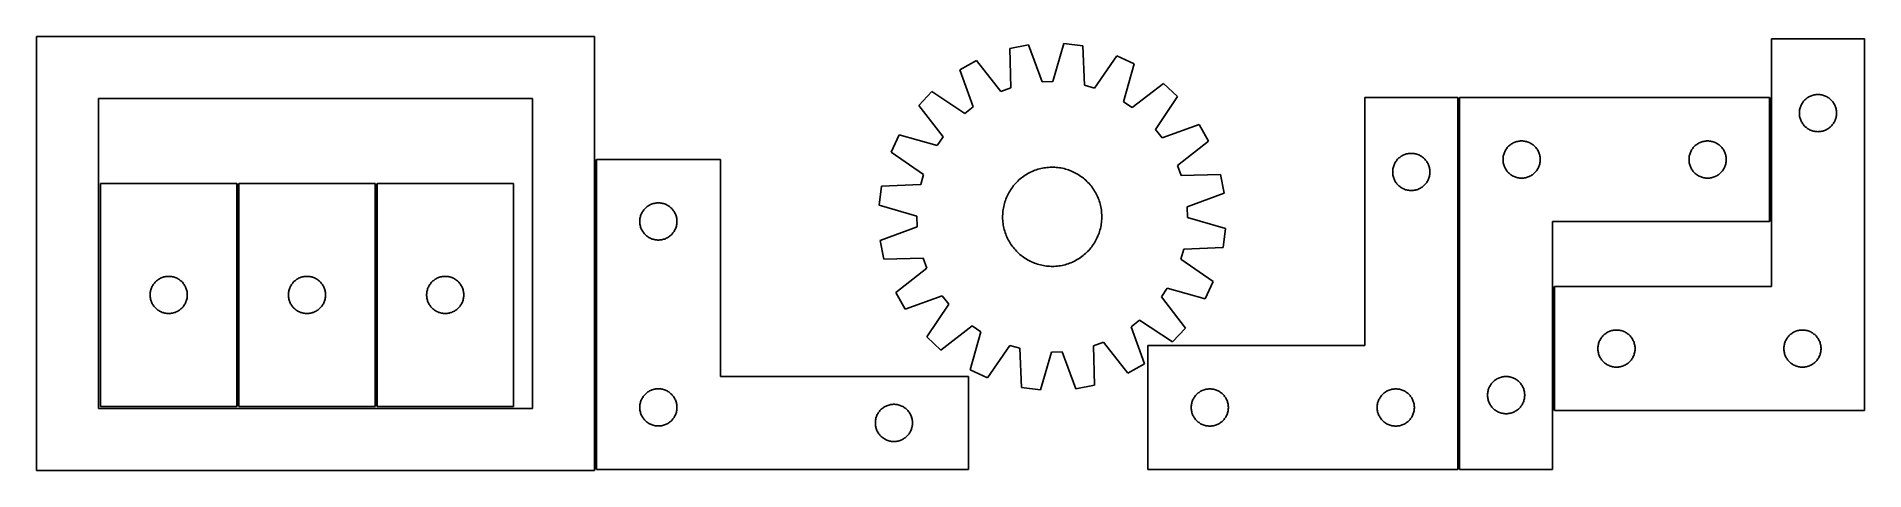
# Model space of a CAD drawing. Header units: millimetres. Extents: x 7 to 1481, y 7 to 357.
import ezdxf

# ---------------------------------------------------------------- set-up
doc = ezdxf.new("R2010")
doc.units = ezdxf.units.MM
doc.layers.add('COMMON', color=5, linetype='CONTINUOUS', true_color=0x0000ff)
doc.layers.add('CUT', color=7, linetype='CONTINUOUS', true_color=0x000000)

msp = doc.modelspace()

# ---------------------------------------------------------------- linework, layer by layer
at = {"layer": 'COMMON'}
for p, q in [((1154.044561, 7.467804), (1154.044561, 307.467804)), ((1405.544561, 307.467804), (1405.544561, 207.467804)), ((457.812854, 7.54251), (457.812854, 257.54251)), ((169.405431, 238.261414), (169.405431, 58.261414)), ((280.905432, 238.261414), (280.905432, 58.261414)), ((1230.544561, 154.963898), (1230.544561, 54.963898))]:
    msp.add_line(p, q, dxfattribs=at)
at = {"layer": 'CUT'}
for p, q in [((457.062853, 356.690687), (7.062853, 356.690687)), ((7.062853, 356.690687), (7.062853, 6.690687)), ((457.062853, 6.690687), (457.062853, 356.690687)), ((1481.294562, 354.963898), (1406.294562, 354.963898)), ((1406.294562, 354.963898), (1406.294562, 154.963898)), ((1481.294562, 54.963898), (1481.294562, 354.963898)), ((807.130305, 349.992622), (792.025954, 347.061903)), ((792.025954, 347.061903), (792.94868, 315.310945)), ((818.14886, 320.200573), (807.130305, 349.992622)), ((835.652101, 350.979027), (826.71808, 320.496933)), ((850.922835, 349.098806), (835.652101, 350.979027)), ((852.195853, 317.359962), (850.922835, 349.098806)), ((878.35349, 341.223212), (860.437247, 314.993783)), ((892.295801, 334.7161), (878.35349, 341.223212)), ((765.20493, 337.310057), (751.74548, 329.855275)), ((751.74548, 329.855275), (762.434631, 299.943458)), ((784.890448, 312.381055), (765.20493, 337.310057)), ((883.698672, 304.137281), (892.295801, 334.7161)), ((729.250657, 312.292567), (718.753614, 301.04345)), ((755.676182, 294.666837), (729.250657, 312.292567)), ((792.94868, 315.310945), (784.890448, 312.381055)), ((826.71808, 320.496933), (818.14886, 320.200573)), ((860.437247, 314.993783), (852.195853, 317.359962)), ((915.950212, 318.749426), (890.805513, 299.34018)), ((927.199329, 308.252383), (915.950212, 318.749426)), ((1439.974495, 309.469314), (1440.726281, 309.646733)), ((1440.726281, 309.646733), (1441.486204, 309.785217)), ((1441.486204, 309.785217), (1442.252247, 309.884396)), ((1442.252247, 309.884396), (1443.022381, 309.944009)), ((1443.022381, 309.944009), (1443.794562, 309.963898)), ((1443.794562, 309.963898), (1444.566744, 309.944009)), ((1444.566744, 309.944009), (1445.336877, 309.884396)), ((1445.336877, 309.884396), (1446.102921, 309.785217)), ((1446.102921, 309.785217), (1446.862843, 309.646733)), ((1446.862843, 309.646733), (1447.614629, 309.469314)), ((407.062853, 306.690687), (57.062853, 306.690687)), ((57.062853, 306.690687), (57.062853, 56.690687)), ((407.062853, 56.690687), (407.062853, 306.690687)), ((718.753614, 301.04345), (738.16286, 275.89875)), ((762.434631, 299.943458), (755.676182, 294.666837)), ((890.805513, 299.34018), (883.698672, 304.137281)), ((909.573599, 281.826858), (927.199329, 308.252383)), ((1153.29456, 307.467804), (1078.29456, 307.467804)), ((1078.29456, 307.467804), (1078.29456, 107.467804)), ((1153.29456, 7.467804), (1153.29456, 307.467804)), ((1154.794561, 307.467804), (1154.794561, 7.467804)), ((1404.794561, 307.467804), (1154.794561, 307.467804)), ((1404.794561, 207.467804), (1404.794561, 307.467804)), ((1428.799535, 295.350117), (1428.839299, 296.12153)), ((1428.799535, 294.577679), (1428.799535, 295.350117)), ((1428.839299, 296.12153), (1428.918722, 296.889873)), ((1428.918722, 296.889873), (1429.037593, 297.653109)), ((1429.037593, 297.653109), (1429.195597, 298.409214)), ((1429.195597, 298.409214), (1429.392314, 299.156183)), ((1429.392314, 299.156183), (1429.627224, 299.892034)), ((1429.627224, 299.892034), (1429.899703, 300.614817)), ((1429.899703, 300.614817), (1430.209028, 301.322614)), ((1430.209028, 301.322614), (1430.55438, 302.013549)), ((1430.55438, 302.013549), (1430.934843, 302.68579)), ((1430.934843, 302.68579), (1431.349407, 303.337554)), ((1431.349407, 303.337554), (1431.796974, 303.967112)), ((1431.796974, 303.967112), (1432.276356, 304.572796)), ((1432.276356, 304.572796), (1432.786282, 305.152998)), ((1432.786282, 305.152998), (1433.3254, 305.706181)), ((1433.3254, 305.706181), (1433.89228, 306.230877)), ((1433.89228, 306.230877), (1434.48542, 306.725695)), ((1434.48542, 306.725695), (1435.103246, 307.189323)), ((1435.103246, 307.189323), (1435.744119, 307.620532)), ((1435.744119, 307.620532), (1436.406341, 308.018177)), ((1436.406341, 308.018177), (1437.088155, 308.381204)), ((1437.088155, 308.381204), (1437.787754, 308.708652)), ((1437.787754, 308.708652), (1438.503281, 308.99965)), ((1438.503281, 308.99965), (1439.23284, 309.253429)), ((1439.23284, 309.253429), (1439.974495, 309.469314)), ((1447.614629, 309.469314), (1448.356285, 309.253429)), ((1448.356285, 309.253429), (1449.085844, 308.99965)), ((1449.085844, 308.99965), (1449.801371, 308.708652)), ((1449.801371, 308.708652), (1450.500969, 308.381204)), ((1450.500969, 308.381204), (1451.182783, 308.018177)), ((1451.182783, 308.018177), (1451.845005, 307.620532)), ((1451.845005, 307.620532), (1452.485879, 307.189323)), ((1452.485879, 307.189323), (1453.103704, 306.725695)), ((1453.103704, 306.725695), (1453.696844, 306.230877)), ((1453.696844, 306.230877), (1454.263725, 305.706181)), ((1454.263725, 305.706181), (1454.802843, 305.152998)), ((1454.802843, 305.152998), (1455.312769, 304.572796)), ((1455.312769, 304.572796), (1455.792151, 303.967112)), ((1455.792151, 303.967112), (1456.239717, 303.337554)), ((1456.239717, 303.337554), (1456.654282, 302.68579)), ((1456.654282, 302.68579), (1457.034744, 302.013549)), ((1457.034744, 302.013549), (1457.380096, 301.322614)), ((1457.380096, 301.322614), (1457.689422, 300.614817)), ((1457.689422, 300.614817), (1457.961901, 299.892034)), ((1457.961901, 299.892034), (1458.19681, 299.156183)), ((1458.19681, 299.156183), (1458.393528, 298.409214)), ((1458.393528, 298.409214), (1458.551532, 297.653109)), ((1458.551532, 297.653109), (1458.670402, 296.889873)), ((1458.670402, 296.889873), (1458.749825, 296.12153)), ((1458.749825, 296.12153), (1458.789589, 295.350117)), ((1458.789589, 295.350117), (1458.789589, 294.577679)), ((914.850221, 275.068409), (909.573599, 281.826858)), ((944.762038, 285.75756), (914.850221, 275.068409)), ((952.216819, 272.29811), (944.762038, 285.75756)), ((1428.839299, 293.806266), (1428.799535, 294.577679)), ((1428.918722, 293.037923), (1428.839299, 293.806266)), ((1429.037593, 292.274687), (1428.918722, 293.037923)), ((1429.195597, 291.518582), (1429.037593, 292.274687)), ((1429.392314, 290.771614), (1429.195597, 291.518582)), ((1429.627224, 290.035762), (1429.392314, 290.771614)), ((1429.899703, 289.31298), (1429.627224, 290.035762)), ((1430.209028, 288.605182), (1429.899703, 289.31298)), ((1430.55438, 287.914247), (1430.209028, 288.605182)), ((1430.934843, 287.242006), (1430.55438, 287.914247)), ((1431.349407, 286.590242), (1430.934843, 287.242006)), ((1431.796974, 285.960684), (1431.349407, 286.590242)), ((1432.276356, 285.355), (1431.796974, 285.960684)), ((1432.786282, 284.774798), (1432.276356, 285.355)), ((1433.3254, 284.221615), (1432.786282, 284.774798)), ((1433.89228, 283.696919), (1433.3254, 284.221615)), ((1434.48542, 283.202101), (1433.89228, 283.696919)), ((1435.103246, 282.738473), (1434.48542, 283.202101)), ((1435.744119, 282.307265), (1435.103246, 282.738473)), ((1436.406341, 281.909619), (1435.744119, 282.307265)), ((1437.088155, 281.546592), (1436.406341, 281.909619)), ((1437.787754, 281.219145), (1437.088155, 281.546592)), ((1438.503281, 280.928146), (1437.787754, 281.219145)), ((1439.23284, 280.674367), (1438.503281, 280.928146)), ((1439.974495, 280.458482), (1439.23284, 280.674367)), ((1440.726281, 280.281063), (1439.974495, 280.458482)), ((1441.486204, 280.14258), (1440.726281, 280.281063)), ((1442.252247, 280.0434), (1441.486204, 280.14258)), ((1446.102921, 280.14258), (1445.336877, 280.0434)), ((1446.862843, 280.281063), (1446.102921, 280.14258)), ((1447.614629, 280.458482), (1446.862843, 280.281063)), ((1448.356285, 280.674367), (1447.614629, 280.458482)), ((1449.085844, 280.928146), (1448.356285, 280.674367)), ((1449.801371, 281.219145), (1449.085844, 280.928146)), ((1450.500969, 281.546592), (1449.801371, 281.219145)), ((1451.182783, 281.909619), (1450.500969, 281.546592)), ((1451.845005, 282.307265), (1451.182783, 281.909619)), ((1452.485879, 282.738473), (1451.845005, 282.307265)), ((1453.103704, 283.202101), (1452.485879, 282.738473)), ((1453.696844, 283.696919), (1453.103704, 283.202101)), ((1454.263725, 284.221615), (1453.696844, 283.696919)), ((1454.802843, 284.774798), (1454.263725, 284.221615)), ((1455.312769, 285.355), (1454.802843, 284.774798)), ((1455.792151, 285.960684), (1455.312769, 285.355)), ((1456.239717, 286.590242), (1455.792151, 285.960684)), ((1456.654282, 287.242006), (1456.239717, 286.590242)), ((1457.034744, 287.914247), (1456.654282, 287.242006)), ((1457.380096, 288.605182), (1457.034744, 287.914247)), ((1457.689422, 289.31298), (1457.380096, 288.605182)), ((1457.961901, 290.035762), (1457.689422, 289.31298)), ((1458.19681, 290.771614), (1457.961901, 290.035762)), ((1458.393528, 291.518582), (1458.19681, 290.771614)), ((1458.551532, 292.274687), (1458.393528, 291.518582)), ((1458.670402, 293.037923), (1458.551532, 292.274687)), ((1458.749825, 293.806266), (1458.670402, 293.037923)), ((1458.789589, 294.577679), (1458.749825, 293.806266)), ((702.786941, 277.389038), (696.279828, 263.446727)), ((733.365759, 268.791909), (702.786941, 277.389038)), ((738.16286, 275.89875), (733.365759, 268.791909)), ((927.287817, 252.612593), (952.216819, 272.29811)), ((1191.934842, 265.189696), (1192.349406, 265.84146)), ((1192.349406, 265.84146), (1192.796973, 266.471019)), ((1192.796973, 266.471019), (1193.276355, 267.076702)), ((1193.276355, 267.076702), (1193.786281, 267.656904)), ((1193.786281, 267.656904), (1194.325399, 268.210087)), ((1194.325399, 268.210087), (1194.892279, 268.734783)), ((1194.892279, 268.734783), (1195.485419, 269.229601)), ((1195.485419, 269.229601), (1196.103245, 269.693229)), ((1196.103245, 269.693229), (1196.744118, 270.124438)), ((1196.744118, 270.124438), (1197.40634, 270.522083)), ((1197.40634, 270.522083), (1198.088154, 270.885111)), ((1198.088154, 270.885111), (1198.787753, 271.212558)), ((1198.787753, 271.212558), (1199.50328, 271.503557)), ((1199.50328, 271.503557), (1200.232839, 271.757335)), ((1200.232839, 271.757335), (1200.974494, 271.97322)), ((1200.974494, 271.97322), (1201.72628, 272.15064)), ((1201.72628, 272.15064), (1202.486203, 272.289123)), ((1202.486203, 272.289123), (1203.252246, 272.388302)), ((1203.252246, 272.388302), (1204.02238, 272.447916)), ((1204.02238, 272.447916), (1204.794561, 272.467804)), ((1204.794561, 272.467804), (1205.566743, 272.447916)), ((1205.566743, 272.447916), (1206.336876, 272.388302)), ((1206.336876, 272.388302), (1207.10292, 272.289123)), ((1207.10292, 272.289123), (1207.862842, 272.15064)), ((1207.862842, 272.15064), (1208.614628, 271.97322)), ((1208.614628, 271.97322), (1209.356284, 271.757335)), ((1209.356284, 271.757335), (1210.085843, 271.503557)), ((1210.085843, 271.503557), (1210.80137, 271.212558)), ((1210.80137, 271.212558), (1211.500968, 270.885111)), ((1211.500968, 270.885111), (1212.182782, 270.522083)), ((1212.182782, 270.522083), (1212.845004, 270.124438)), ((1212.845004, 270.124438), (1213.485878, 269.693229)), ((1213.485878, 269.693229), (1214.103703, 269.229601)), ((1214.103703, 269.229601), (1214.696843, 268.734783)), ((1214.696843, 268.734783), (1215.263724, 268.210087)), ((1215.263724, 268.210087), (1215.802842, 267.656904)), ((1215.802842, 267.656904), (1216.312768, 267.076702)), ((1216.312768, 267.076702), (1216.79215, 266.471019)), ((1216.79215, 266.471019), (1217.239716, 265.84146)), ((1217.239716, 265.84146), (1217.654281, 265.189696)), ((1341.934842, 265.189696), (1342.349406, 265.84146)), ((1342.349406, 265.84146), (1342.796973, 266.471019)), ((1342.796973, 266.471019), (1343.276355, 267.076702)), ((1343.276355, 267.076702), (1343.786281, 267.656904)), ((1343.786281, 267.656904), (1344.325399, 268.210087)), ((1344.325399, 268.210087), (1344.892279, 268.734783)), ((1344.892279, 268.734783), (1345.485419, 269.229601)), ((1345.485419, 269.229601), (1346.103245, 269.693229)), ((1346.103245, 269.693229), (1346.744118, 270.124438)), ((1346.744118, 270.124438), (1347.40634, 270.522083)), ((1347.40634, 270.522083), (1348.088154, 270.885111)), ((1348.088154, 270.885111), (1348.787753, 271.212558)), ((1348.787753, 271.212558), (1349.50328, 271.503557)), ((1349.50328, 271.503557), (1350.232839, 271.757335)), ((1350.232839, 271.757335), (1350.974494, 271.97322)), ((1350.974494, 271.97322), (1351.72628, 272.15064)), ((1351.72628, 272.15064), (1352.486203, 272.289123)), ((1352.486203, 272.289123), (1353.252246, 272.388302)), ((1353.252246, 272.388302), (1354.02238, 272.447916)), ((1354.02238, 272.447916), (1354.794561, 272.467804)), ((1354.794561, 272.467804), (1355.566743, 272.447916)), ((1355.566743, 272.447916), (1356.336876, 272.388302)), ((1356.336876, 272.388302), (1357.10292, 272.289123)), ((1357.10292, 272.289123), (1357.862842, 272.15064)), ((1357.862842, 272.15064), (1358.614628, 271.97322)), ((1358.614628, 271.97322), (1359.356284, 271.757335)), ((1359.356284, 271.757335), (1360.085843, 271.503557)), ((1360.085843, 271.503557), (1360.80137, 271.212558)), ((1360.80137, 271.212558), (1361.500968, 270.885111)), ((1361.500968, 270.885111), (1362.182782, 270.522083)), ((1362.182782, 270.522083), (1362.845004, 270.124438)), ((1362.845004, 270.124438), (1363.485878, 269.693229)), ((1363.485878, 269.693229), (1364.103703, 269.229601)), ((1364.103703, 269.229601), (1364.696843, 268.734783)), ((1364.696843, 268.734783), (1365.263724, 268.210087)), ((1365.263724, 268.210087), (1365.802842, 267.656904)), ((1365.802842, 267.656904), (1366.312768, 267.076702)), ((1366.312768, 267.076702), (1366.79215, 266.471019)), ((1366.79215, 266.471019), (1367.239716, 265.84146)), ((1367.239716, 265.84146), (1367.654281, 265.189696)), ((1443.022381, 279.983787), (1442.252247, 280.0434)), ((1443.794562, 279.963898), (1443.022381, 279.983787)), ((1444.566744, 279.983787), (1443.794562, 279.963898)), ((1445.336877, 280.0434), (1444.566744, 279.983787)), ((558.562854, 257.54251), (458.562854, 257.54251)), ((458.562854, 257.54251), (458.562854, 7.54251)), ((558.562854, 82.54251), (558.562854, 257.54251)), ((696.279828, 263.446727), (722.509258, 245.530484)), ((818.277571, 250.504738), (819.512992, 250.734396)), ((819.512992, 250.734396), (820.755017, 250.925134)), ((820.755017, 250.925134), (822.00242, 251.076766)), ((822.00242, 251.076766), (823.25397, 251.18914)), ((823.25397, 251.18914), (824.508433, 251.262148)), ((824.508433, 251.262148), (825.76457, 251.295715)), ((825.76457, 251.295715), (827.021142, 251.28981)), ((827.021142, 251.28981), (828.276908, 251.244438)), ((828.276908, 251.244438), (829.530629, 251.159643)), ((829.530629, 251.159643), (830.781068, 251.03551)), ((830.781068, 251.03551), (832.026991, 250.872162)), ((832.026991, 250.872162), (833.267168, 250.669758)), ((833.267168, 250.669758), (834.500376, 250.428499)), ((930.217707, 244.55436), (927.287817, 252.612593)), ((1101.037591, 250.157016), (1101.195595, 250.91312)), ((1101.195595, 250.91312), (1101.392312, 251.660089)), ((1101.392312, 251.660089), (1101.627222, 252.39594)), ((1101.627222, 252.39594), (1101.899701, 253.118723)), ((1101.899701, 253.118723), (1102.209026, 253.82652)), ((1102.209026, 253.82652), (1102.554378, 254.517456)), ((1102.554378, 254.517456), (1102.934841, 255.189696)), ((1102.934841, 255.189696), (1103.349405, 255.84146)), ((1103.349405, 255.84146), (1103.796972, 256.471019)), ((1103.796972, 256.471019), (1104.276354, 257.076702)), ((1104.276354, 257.076702), (1104.78628, 257.656904)), ((1104.78628, 257.656904), (1105.325398, 258.210087)), ((1105.325398, 258.210087), (1105.892278, 258.734783)), ((1105.892278, 258.734783), (1106.485418, 259.229601)), ((1106.485418, 259.229601), (1107.103244, 259.693229)), ((1107.103244, 259.693229), (1107.744117, 260.124438)), ((1107.744117, 260.124438), (1108.406339, 260.522083)), ((1108.406339, 260.522083), (1109.088153, 260.885111)), ((1109.088153, 260.885111), (1109.787752, 261.212558)), ((1109.787752, 261.212558), (1110.503279, 261.503557)), ((1110.503279, 261.503557), (1111.232838, 261.757335)), ((1111.232838, 261.757335), (1111.974493, 261.97322)), ((1111.974493, 261.97322), (1112.726279, 262.15064)), ((1112.726279, 262.15064), (1113.486202, 262.289123)), ((1113.486202, 262.289123), (1114.252245, 262.388302)), ((1114.252245, 262.388302), (1115.022379, 262.447916)), ((1115.022379, 262.447916), (1115.79456, 262.467804)), ((1115.79456, 262.467804), (1116.566742, 262.447916)), ((1116.566742, 262.447916), (1117.336875, 262.388302)), ((1117.336875, 262.388302), (1118.102919, 262.289123)), ((1118.102919, 262.289123), (1118.862841, 262.15064)), ((1118.862841, 262.15064), (1119.614627, 261.97322)), ((1119.614627, 261.97322), (1120.356283, 261.757335)), ((1120.356283, 261.757335), (1121.085842, 261.503557)), ((1121.085842, 261.503557), (1121.801369, 261.212558)), ((1121.801369, 261.212558), (1122.500967, 260.885111)), ((1122.500967, 260.885111), (1123.182781, 260.522083)), ((1123.182781, 260.522083), (1123.845003, 260.124438)), ((1123.845003, 260.124438), (1124.485877, 259.693229)), ((1124.485877, 259.693229), (1125.103702, 259.229601)), ((1125.103702, 259.229601), (1125.696842, 258.734783)), ((1125.696842, 258.734783), (1126.263723, 258.210087)), ((1126.263723, 258.210087), (1126.802841, 257.656904)), ((1126.802841, 257.656904), (1127.312767, 257.076702)), ((1127.312767, 257.076702), (1127.792149, 256.471019)), ((1127.792149, 256.471019), (1128.239715, 255.84146)), ((1128.239715, 255.84146), (1128.65428, 255.189696)), ((1128.65428, 255.189696), (1129.034742, 254.517456)), ((1129.034742, 254.517456), (1129.380094, 253.82652)), ((1129.380094, 253.82652), (1129.68942, 253.118723)), ((1129.68942, 253.118723), (1129.961899, 252.39594)), ((1129.961899, 252.39594), (1130.196808, 251.660089)), ((1130.196808, 251.660089), (1130.393526, 250.91312)), ((1130.393526, 250.91312), (1130.55153, 250.157016)), ((1189.799534, 257.854023), (1189.839298, 258.625436)), ((1189.799534, 257.081586), (1189.799534, 257.854023)), ((1189.839298, 256.310172), (1189.799534, 257.081586)), ((1189.839298, 258.625436), (1189.918721, 259.39378)), ((1189.918721, 255.541829), (1189.839298, 256.310172)), ((1189.918721, 259.39378), (1190.037592, 260.157016)), ((1190.037592, 254.778593), (1189.918721, 255.541829)), ((1190.037592, 260.157016), (1190.195596, 260.91312)), ((1190.195596, 254.022488), (1190.037592, 254.778593)), ((1190.195596, 260.91312), (1190.392313, 261.660089)), ((1190.392313, 253.27552), (1190.195596, 254.022488)), ((1190.392313, 261.660089), (1190.627223, 262.39594)), ((1190.627223, 252.539669), (1190.392313, 253.27552)), ((1190.627223, 262.39594), (1190.899702, 263.118723)), ((1190.899702, 251.816886), (1190.627223, 252.539669)), ((1190.899702, 263.118723), (1191.209027, 263.82652)), ((1191.209027, 251.109089), (1190.899702, 251.816886)), ((1191.209027, 263.82652), (1191.554379, 264.517456)), ((1191.554379, 250.418153), (1191.209027, 251.109089)), ((1191.554379, 264.517456), (1191.934842, 265.189696)), ((1217.654281, 265.189696), (1218.034743, 264.517456)), ((1218.034743, 264.517456), (1218.380095, 263.82652)), ((1218.380095, 251.109089), (1218.034743, 250.418153)), ((1218.380095, 263.82652), (1218.689421, 263.118723)), ((1218.689421, 251.816886), (1218.380095, 251.109089)), ((1218.689421, 263.118723), (1218.9619, 262.39594)), ((1218.9619, 252.539669), (1218.689421, 251.816886)), ((1218.9619, 262.39594), (1219.196809, 261.660089)), ((1219.196809, 253.27552), (1218.9619, 252.539669)), ((1219.196809, 261.660089), (1219.393527, 260.91312)), ((1219.393527, 254.022488), (1219.196809, 253.27552)), ((1219.393527, 260.91312), (1219.551531, 260.157016)), ((1219.551531, 254.778593), (1219.393527, 254.022488)), ((1219.551531, 260.157016), (1219.670401, 259.39378)), ((1219.670401, 255.541829), (1219.551531, 254.778593)), ((1219.670401, 259.39378), (1219.749824, 258.625436)), ((1219.749824, 256.310172), (1219.670401, 255.541829)), ((1219.749824, 258.625436), (1219.789588, 257.854023)), ((1219.789588, 257.081586), (1219.749824, 256.310172)), ((1219.789588, 257.854023), (1219.789588, 257.081586)), ((1339.799534, 257.854023), (1339.839298, 258.625436)), ((1339.799534, 257.081586), (1339.799534, 257.854023)), ((1339.839298, 256.310172), (1339.799534, 257.081586)), ((1339.839298, 258.625436), (1339.918721, 259.39378)), ((1339.918721, 255.541829), (1339.839298, 256.310172)), ((1339.918721, 259.39378), (1340.037592, 260.157016)), ((1340.037592, 254.778593), (1339.918721, 255.541829)), ((1340.037592, 260.157016), (1340.195596, 260.91312)), ((1340.195596, 254.022488), (1340.037592, 254.778593)), ((1340.195596, 260.91312), (1340.392313, 261.660089)), ((1340.392313, 253.27552), (1340.195596, 254.022488)), ((1340.392313, 261.660089), (1340.627223, 262.39594)), ((1340.627223, 252.539669), (1340.392313, 253.27552)), ((1340.627223, 262.39594), (1340.899702, 263.118723)), ((1340.899702, 251.816886), (1340.627223, 252.539669)), ((1340.899702, 263.118723), (1341.209027, 263.82652)), ((1341.209027, 251.109089), (1340.899702, 251.816886)), ((1341.209027, 263.82652), (1341.554379, 264.517456)), ((1341.554379, 250.418153), (1341.209027, 251.109089)), ((1341.554379, 264.517456), (1341.934842, 265.189696)), ((1367.654281, 265.189696), (1368.034743, 264.517456)), ((1368.034743, 264.517456), (1368.380095, 263.82652)), ((1368.380095, 251.109089), (1368.034743, 250.418153)), ((1368.380095, 263.82652), (1368.689421, 263.118723)), ((1368.689421, 251.816886), (1368.380095, 251.109089)), ((1368.689421, 263.118723), (1368.9619, 262.39594)), ((1368.9619, 252.539669), (1368.689421, 251.816886)), ((1368.9619, 262.39594), (1369.196809, 261.660089)), ((1369.196809, 253.27552), (1368.9619, 252.539669)), ((1369.196809, 261.660089), (1369.393527, 260.91312)), ((1369.393527, 254.022488), (1369.196809, 253.27552)), ((1369.393527, 260.91312), (1369.551531, 260.157016)), ((1369.551531, 254.778593), (1369.393527, 254.022488)), ((1369.551531, 260.157016), (1369.670401, 259.39378)), ((1369.670401, 255.541829), (1369.551531, 254.778593)), ((1369.670401, 259.39378), (1369.749824, 258.625436)), ((1369.749824, 256.310172), (1369.670401, 255.541829)), ((1369.749824, 258.625436), (1369.789588, 257.854023)), ((1369.789588, 257.081586), (1369.749824, 256.310172)), ((1369.789588, 257.854023), (1369.789588, 257.081586)), ((168.655431, 238.261414), (58.655431, 238.261414)), ((58.655431, 238.261414), (58.655431, 58.261414)), ((168.655431, 58.261414), (168.655431, 238.261414)), ((280.155432, 238.261414), (170.155432, 238.261414)), ((170.155432, 238.261414), (170.155432, 58.261414)), ((280.155432, 58.261414), (280.155432, 238.261414)), ((281.655433, 238.261414), (281.655433, 58.261414)), ((391.655433, 238.261414), (281.655433, 238.261414)), ((391.655433, 58.261414), (391.655433, 238.261414)), ((688.404234, 236.016072), (686.524013, 220.745338)), ((720.143078, 237.289091), (688.404234, 236.016072)), ((722.509258, 245.530484), (720.143078, 237.289091)), ((794.330734, 235.465006), (795.105561, 236.454272)), ((795.105561, 236.454272), (795.91108, 237.418713)), ((795.91108, 237.418713), (796.746496, 238.357376)), ((796.746496, 238.357376), (797.610983, 239.269335)), ((797.610983, 239.269335), (798.503689, 240.15369)), ((798.503689, 240.15369), (799.423732, 241.009567)), ((799.423732, 241.009567), (800.370206, 241.836123)), ((800.370206, 241.836123), (801.342175, 242.632542)), ((801.342175, 242.632542), (802.33868, 243.398038)), ((802.33868, 243.398038), (803.358739, 244.131854)), ((803.358739, 244.131854), (804.401344, 244.833268)), ((804.401344, 244.833268), (805.465467, 245.501587)), ((805.465467, 245.501587), (806.550057, 246.136151)), ((806.550057, 246.136151), (807.654044, 246.736334)), ((807.654044, 246.736334), (808.776338, 247.301544)), ((808.776338, 247.301544), (809.915832, 247.831223)), ((809.915832, 247.831223), (811.071402, 248.324848)), ((811.071402, 248.324848), (812.241906, 248.781932)), ((812.241906, 248.781932), (813.426191, 249.202025)), ((813.426191, 249.202025), (814.623086, 249.58471)), ((814.623086, 249.58471), (815.831411, 249.929612)), ((815.831411, 249.929612), (817.049974, 250.236389)), ((817.049974, 250.236389), (818.277571, 250.504738)), ((834.500376, 250.428499), (835.725397, 250.148624)), ((835.725397, 250.148624), (836.941022, 249.830407)), ((836.941022, 249.830407), (838.146052, 249.474164)), ((838.146052, 249.474164), (839.339298, 249.080246)), ((839.339298, 249.080246), (840.519582, 248.649042)), ((840.519582, 248.649042), (841.685738, 248.180976)), ((841.685738, 248.180976), (842.836617, 247.676512)), ((842.836617, 247.676512), (843.971083, 247.136146)), ((843.971083, 247.136146), (845.088015, 246.560413)), ((845.088015, 246.560413), (846.186313, 245.949881)), ((846.186313, 245.949881), (847.26489, 245.305151)), ((847.26489, 245.305151), (848.322685, 244.62686)), ((848.322685, 244.62686), (849.358651, 243.915678)), ((849.358651, 243.915678), (850.371768, 243.172306)), ((850.371768, 243.172306), (851.361035, 242.397479)), ((851.361035, 242.397479), (852.325476, 241.59196)), ((852.325476, 241.59196), (853.264139, 240.756545)), ((853.264139, 240.756545), (854.176098, 239.892057)), ((854.176098, 239.892057), (855.060452, 238.999352)), ((855.060452, 238.999352), (855.91633, 238.079308)), ((855.91633, 238.079308), (856.742886, 237.132835)), ((856.742886, 237.132835), (857.539305, 236.160865)), ((857.539305, 236.160865), (858.3048, 235.16436)), ((961.968665, 245.477086), (930.217707, 244.55436)), ((964.899385, 230.372735), (961.968665, 245.477086)), ((1100.799533, 247.854023), (1100.839297, 248.625436)), ((1100.799533, 247.081586), (1100.799533, 247.854023)), ((1100.839297, 246.310172), (1100.799533, 247.081586)), ((1100.839297, 248.625436), (1100.91872, 249.39378)), ((1100.91872, 245.541829), (1100.839297, 246.310172)), ((1100.91872, 249.39378), (1101.037591, 250.157016)), ((1101.037591, 244.778593), (1100.91872, 245.541829)), ((1101.195595, 244.022488), (1101.037591, 244.778593)), ((1101.392312, 243.27552), (1101.195595, 244.022488)), ((1101.627222, 242.539669), (1101.392312, 243.27552)), ((1101.899701, 241.816886), (1101.627222, 242.539669)), ((1102.209026, 241.109089), (1101.899701, 241.816886)), ((1102.554378, 240.418153), (1102.209026, 241.109089)), ((1102.934841, 239.745912), (1102.554378, 240.418153)), ((1103.349405, 239.094149), (1102.934841, 239.745912)), ((1103.796972, 238.46459), (1103.349405, 239.094149)), ((1104.276354, 237.858907), (1103.796972, 238.46459)), ((1104.78628, 237.278704), (1104.276354, 237.858907)), ((1105.325398, 236.725522), (1104.78628, 237.278704)), ((1105.892278, 236.200825), (1105.325398, 236.725522)), ((1106.485418, 235.706007), (1105.892278, 236.200825)), ((1125.696842, 236.200825), (1125.103702, 235.706007)), ((1126.263723, 236.725522), (1125.696842, 236.200825)), ((1126.802841, 237.278704), (1126.263723, 236.725522)), ((1127.312767, 237.858907), (1126.802841, 237.278704)), ((1127.792149, 238.46459), (1127.312767, 237.858907)), ((1128.239715, 239.094149), (1127.792149, 238.46459)), ((1128.65428, 239.745912), (1128.239715, 239.094149)), ((1129.034742, 240.418153), (1128.65428, 239.745912)), ((1129.380094, 241.109089), (1129.034742, 240.418153)), ((1129.68942, 241.816886), (1129.380094, 241.109089)), ((1129.961899, 242.539669), (1129.68942, 241.816886)), ((1130.196808, 243.27552), (1129.961899, 242.539669)), ((1130.393526, 244.022488), (1130.196808, 243.27552)), ((1130.55153, 244.778593), (1130.393526, 244.022488)), ((1130.55153, 250.157016), (1130.6704, 249.39378)), ((1130.6704, 245.541829), (1130.55153, 244.778593)), ((1130.6704, 249.39378), (1130.749823, 248.625436)), ((1130.749823, 246.310172), (1130.6704, 245.541829)), ((1130.749823, 248.625436), (1130.789587, 247.854023)), ((1130.789587, 247.081586), (1130.749823, 246.310172)), ((1130.789587, 247.854023), (1130.789587, 247.081586)), ((1191.934842, 249.745912), (1191.554379, 250.418153)), ((1192.349406, 249.094149), (1191.934842, 249.745912)), ((1192.796973, 248.46459), (1192.349406, 249.094149)), ((1193.276355, 247.858907), (1192.796973, 248.46459)), ((1193.786281, 247.278704), (1193.276355, 247.858907)), ((1194.325399, 246.725522), (1193.786281, 247.278704)), ((1194.892279, 246.200825), (1194.325399, 246.725522)), ((1195.485419, 245.706007), (1194.892279, 246.200825)), ((1196.103245, 245.242379), (1195.485419, 245.706007)), ((1196.744118, 244.811171), (1196.103245, 245.242379)), ((1197.40634, 244.413526), (1196.744118, 244.811171)), ((1198.088154, 244.050498), (1197.40634, 244.413526)), ((1198.787753, 243.723051), (1198.088154, 244.050498)), ((1199.50328, 243.432052), (1198.787753, 243.723051)), ((1200.232839, 243.178274), (1199.50328, 243.432052)), ((1200.974494, 242.962388), (1200.232839, 243.178274)), ((1201.72628, 242.784969), (1200.974494, 242.962388)), ((1202.486203, 242.646486), (1201.72628, 242.784969)), ((1203.252246, 242.547306), (1202.486203, 242.646486)), ((1204.02238, 242.487693), (1203.252246, 242.547306)), ((1204.794561, 242.467804), (1204.02238, 242.487693)), ((1205.566743, 242.487693), (1204.794561, 242.467804)), ((1206.336876, 242.547306), (1205.566743, 242.487693)), ((1207.10292, 242.646486), (1206.336876, 242.547306)), ((1207.862842, 242.784969), (1207.10292, 242.646486)), ((1208.614628, 242.962388), (1207.862842, 242.784969)), ((1209.356284, 243.178274), (1208.614628, 242.962388)), ((1210.085843, 243.432052), (1209.356284, 243.178274)), ((1210.80137, 243.723051), (1210.085843, 243.432052)), ((1211.500968, 244.050498), (1210.80137, 243.723051)), ((1212.182782, 244.413526), (1211.500968, 244.050498)), ((1212.845004, 244.811171), (1212.182782, 244.413526)), ((1213.485878, 245.242379), (1212.845004, 244.811171)), ((1214.103703, 245.706007), (1213.485878, 245.242379)), ((1214.696843, 246.200825), (1214.103703, 245.706007)), ((1215.263724, 246.725522), (1214.696843, 246.200825)), ((1215.802842, 247.278704), (1215.263724, 246.725522)), ((1216.312768, 247.858907), (1215.802842, 247.278704)), ((1216.79215, 248.46459), (1216.312768, 247.858907)), ((1217.239716, 249.094149), (1216.79215, 248.46459)), ((1217.654281, 249.745912), (1217.239716, 249.094149)), ((1218.034743, 250.418153), (1217.654281, 249.745912)), ((1341.934842, 249.745912), (1341.554379, 250.418153)), ((1342.349406, 249.094149), (1341.934842, 249.745912)), ((1342.796973, 248.46459), (1342.349406, 249.094149)), ((1343.276355, 247.858907), (1342.796973, 248.46459)), ((1343.786281, 247.278704), (1343.276355, 247.858907)), ((1344.325399, 246.725522), (1343.786281, 247.278704)), ((1344.892279, 246.200825), (1344.325399, 246.725522)), ((1345.485419, 245.706007), (1344.892279, 246.200825)), ((1346.103245, 245.242379), (1345.485419, 245.706007)), ((1346.744118, 244.811171), (1346.103245, 245.242379)), ((1347.40634, 244.413526), (1346.744118, 244.811171)), ((1348.088154, 244.050498), (1347.40634, 244.413526)), ((1348.787753, 243.723051), (1348.088154, 244.050498)), ((1349.50328, 243.432052), (1348.787753, 243.723051)), ((1350.232839, 243.178274), (1349.50328, 243.432052)), ((1350.974494, 242.962388), (1350.232839, 243.178274)), ((1351.72628, 242.784969), (1350.974494, 242.962388)), ((1352.486203, 242.646486), (1351.72628, 242.784969)), ((1353.252246, 242.547306), (1352.486203, 242.646486)), ((1354.02238, 242.487693), (1353.252246, 242.547306)), ((1354.794561, 242.467804), (1354.02238, 242.487693)), ((1355.566743, 242.487693), (1354.794561, 242.467804)), ((1356.336876, 242.547306), (1355.566743, 242.487693)), ((1357.10292, 242.646486), (1356.336876, 242.547306)), ((1357.862842, 242.784969), (1357.10292, 242.646486)), ((1358.614628, 242.962388), (1357.862842, 242.784969)), ((1359.356284, 243.178274), (1358.614628, 242.962388)), ((1360.085843, 243.432052), (1359.356284, 243.178274)), ((1360.80137, 243.723051), (1360.085843, 243.432052)), ((1361.500968, 244.050498), (1360.80137, 243.723051)), ((1362.182782, 244.413526), (1361.500968, 244.050498)), ((1362.845004, 244.811171), (1362.182782, 244.413526)), ((1363.485878, 245.242379), (1362.845004, 244.811171)), ((1364.103703, 245.706007), (1363.485878, 245.242379)), ((1364.696843, 246.200825), (1364.103703, 245.706007)), ((1365.263724, 246.725522), (1364.696843, 246.200825)), ((1365.802842, 247.278704), (1365.263724, 246.725522)), ((1366.312768, 247.858907), (1365.802842, 247.278704)), ((1366.79215, 248.46459), (1366.312768, 247.858907)), ((1367.239716, 249.094149), (1366.79215, 248.46459)), ((1367.654281, 249.745912), (1367.239716, 249.094149)), ((1368.034743, 250.418153), (1367.654281, 249.745912)), ((502.204138, 221.128044), (502.911935, 221.43737)), ((502.911935, 221.43737), (503.634718, 221.709849)), ((503.634718, 221.709849), (504.370569, 221.944758)), ((504.370569, 221.944758), (505.117537, 222.141476)), ((505.117537, 222.141476), (505.873642, 222.299479)), ((505.873642, 222.299479), (506.636878, 222.41835)), ((506.636878, 222.41835), (507.405222, 222.497773)), ((507.405222, 222.497773), (508.176635, 222.537537)), ((508.176635, 222.537537), (508.949072, 222.537537)), ((508.949072, 222.537537), (509.720486, 222.497773)), ((509.720486, 222.497773), (510.488829, 222.41835)), ((510.488829, 222.41835), (511.252065, 222.299479)), ((511.252065, 222.299479), (512.00817, 222.141476)), ((512.00817, 222.141476), (512.755138, 221.944758)), ((512.755138, 221.944758), (513.490989, 221.709849)), ((513.490989, 221.709849), (514.213772, 221.43737)), ((514.213772, 221.43737), (514.921569, 221.128044)), ((787.354416, 220.818634), (787.672633, 222.03426)), ((787.672633, 222.03426), (788.028876, 223.23929)), ((788.028876, 223.23929), (788.422794, 224.432535)), ((788.422794, 224.432535), (788.853999, 225.612819)), ((788.853999, 225.612819), (789.322064, 226.778976)), ((789.322064, 226.778976), (789.826528, 227.929855)), ((789.826528, 227.929855), (790.366894, 229.06432)), ((790.366894, 229.06432), (790.942627, 230.181253)), ((790.942627, 230.181253), (791.55316, 231.27955)), ((791.55316, 231.27955), (792.197889, 232.358128)), ((792.197889, 232.358128), (792.87618, 233.415922)), ((792.87618, 233.415922), (793.587362, 234.451889)), ((793.587362, 234.451889), (794.330734, 235.465006)), ((858.3048, 235.16436), (859.038617, 234.144301)), ((859.038617, 234.144301), (859.740031, 233.101696)), ((859.740031, 233.101696), (860.408349, 232.037573)), ((860.408349, 232.037573), (861.042913, 230.952983)), ((861.042913, 230.952983), (861.643097, 229.848997)), ((861.643097, 229.848997), (862.208306, 228.726702)), ((862.208306, 228.726702), (862.737985, 227.587208)), ((862.737985, 227.587208), (863.23161, 226.431638)), ((863.23161, 226.431638), (863.688695, 225.261134)), ((863.688695, 225.261134), (864.108787, 224.07685)), ((864.108787, 224.07685), (864.491473, 222.879954)), ((864.491473, 222.879954), (864.836374, 221.671629)), ((864.836374, 221.671629), (865.143151, 220.453066)), ((935.107336, 219.35418), (964.899385, 230.372735)), ((1107.103244, 235.242379), (1106.485418, 235.706007)), ((1107.744117, 234.811171), (1107.103244, 235.242379)), ((1108.406339, 234.413526), (1107.744117, 234.811171)), ((1109.088153, 234.050498), (1108.406339, 234.413526)), ((1109.787752, 233.723051), (1109.088153, 234.050498)), ((1110.503279, 233.432052), (1109.787752, 233.723051)), ((1111.232838, 233.178274), (1110.503279, 233.432052)), ((1111.974493, 232.962388), (1111.232838, 233.178274)), ((1112.726279, 232.784969), (1111.974493, 232.962388)), ((1113.486202, 232.646486), (1112.726279, 232.784969)), ((1114.252245, 232.547306), (1113.486202, 232.646486)), ((1115.022379, 232.487693), (1114.252245, 232.547306)), ((1115.79456, 232.467804), (1115.022379, 232.487693)), ((1116.566742, 232.487693), (1115.79456, 232.467804)), ((1117.336875, 232.547306), (1116.566742, 232.487693)), ((1118.102919, 232.646486), (1117.336875, 232.547306)), ((1118.862841, 232.784969), (1118.102919, 232.646486)), ((1119.614627, 232.962388), (1118.862841, 232.784969)), ((1120.356283, 233.178274), (1119.614627, 232.962388)), ((1121.085842, 233.432052), (1120.356283, 233.178274)), ((1121.801369, 233.723051), (1121.085842, 233.432052)), ((1122.500967, 234.050498), (1121.801369, 233.723051)), ((1123.182781, 234.413526), (1122.500967, 234.050498)), ((1123.845003, 234.811171), (1123.182781, 234.413526)), ((1124.485877, 235.242379), (1123.845003, 234.811171)), ((1125.103702, 235.706007), (1124.485877, 235.242379)), ((493.562854, 207.54251), (493.582742, 208.314691)), ((493.582742, 206.770329), (493.562854, 207.54251)), ((493.582742, 208.314691), (493.642355, 209.084825)), ((493.642355, 206.000195), (493.582742, 206.770329)), ((493.642355, 209.084825), (493.741535, 209.850869)), ((493.741535, 209.850869), (493.880018, 210.610791)), ((493.880018, 210.610791), (494.057438, 211.362577)), ((494.057438, 211.362577), (494.273323, 212.104233)), ((494.273323, 212.104233), (494.527101, 212.833791)), ((494.527101, 212.833791), (494.8181, 213.549319)), ((494.8181, 213.549319), (495.145547, 214.248917)), ((495.145547, 214.248917), (495.508575, 214.930731)), ((495.508575, 214.930731), (495.90622, 215.592953)), ((495.90622, 215.592953), (496.337429, 216.233827)), ((496.337429, 216.233827), (496.801057, 216.851652)), ((496.801057, 216.851652), (497.295875, 217.444792)), ((497.295875, 217.444792), (497.820571, 218.011672)), ((497.820571, 218.011672), (498.373754, 218.550791)), ((498.373754, 218.550791), (498.953956, 219.060717)), ((498.953956, 219.060717), (499.559639, 219.540099)), ((499.559639, 219.540099), (500.189198, 219.987665)), ((500.189198, 219.987665), (500.840962, 220.40223)), ((500.840962, 220.40223), (501.513202, 220.782692)), ((501.513202, 220.782692), (502.204138, 221.128044)), ((514.921569, 221.128044), (515.612505, 220.782692)), ((515.612505, 220.782692), (516.284746, 220.40223)), ((516.284746, 220.40223), (516.936509, 219.987665)), ((516.936509, 219.987665), (517.566068, 219.540099)), ((517.566068, 219.540099), (518.171751, 219.060717)), ((518.171751, 219.060717), (518.751954, 218.550791)), ((518.751954, 218.550791), (519.305136, 218.011672)), ((519.305136, 218.011672), (519.829833, 217.444792)), ((519.829833, 217.444792), (520.324651, 216.851652)), ((520.324651, 216.851652), (520.788279, 216.233827)), ((520.788279, 216.233827), (521.219487, 215.592953)), ((521.219487, 215.592953), (521.617132, 214.930731)), ((521.617132, 214.930731), (521.98016, 214.248917)), ((521.98016, 214.248917), (522.307607, 213.549319)), ((522.307607, 213.549319), (522.598606, 212.833791)), ((522.598606, 212.833791), (522.852384, 212.104233)), ((522.852384, 212.104233), (523.06827, 211.362577)), ((523.06827, 211.362577), (523.245689, 210.610791)), ((523.245689, 210.610791), (523.384172, 209.850869)), ((523.384172, 209.850869), (523.483352, 209.084825)), ((523.483352, 209.084825), (523.542965, 208.314691)), ((523.542965, 206.770329), (523.483352, 206.000195)), ((523.542965, 208.314691), (523.562854, 207.54251)), ((523.562854, 207.54251), (523.542965, 206.770329)), ((686.524013, 220.745338), (717.006107, 211.811318)), ((717.006107, 211.811318), (717.302467, 203.242097)), ((786.207325, 210.857808), (786.21323, 212.114379)), ((786.240893, 209.601671), (786.207325, 210.857808)), ((786.21323, 212.114379), (786.258602, 213.370145)), ((786.3139, 208.347208), (786.240893, 209.601671)), ((786.258602, 213.370145), (786.343397, 214.623866)), ((786.426275, 207.095657), (786.3139, 208.347208)), ((786.343397, 214.623866), (786.46753, 215.874305)), ((786.577906, 205.848254), (786.426275, 207.095657)), ((786.46753, 215.874305), (786.630879, 217.120228)), ((786.630879, 217.120228), (786.833282, 218.360405)), ((786.833282, 218.360405), (787.074541, 219.593613)), ((787.074541, 219.593613), (787.354416, 220.818634)), ((865.143151, 220.453066), (865.411501, 219.225469)), ((865.411501, 219.225469), (865.641158, 217.990048)), ((865.641158, 217.990048), (865.831897, 216.748024)), ((865.942273, 206.721972), (865.778924, 205.476049)), ((865.831897, 216.748024), (865.983528, 215.50062)), ((866.066406, 207.972411), (865.942273, 206.721972)), ((865.983528, 215.50062), (866.095903, 214.24907)), ((866.1512, 209.226133), (866.066406, 207.972411)), ((866.095903, 214.24907), (866.16891, 212.994607)), ((866.196572, 210.481899), (866.1512, 209.226133)), ((866.16891, 212.994607), (866.202478, 211.73847)), ((866.202478, 211.73847), (866.196572, 210.481899)), ((935.403695, 210.78496), (935.107336, 219.35418)), ((965.885789, 201.85094), (935.403695, 210.78496)), ((1229.794561, 7.467804), (1229.794561, 207.467804)), ((1229.794561, 207.467804), (1404.794561, 207.467804)), ((493.741535, 205.234151), (493.642355, 206.000195)), ((493.880018, 204.474229), (493.741535, 205.234151)), ((494.057438, 203.722443), (493.880018, 204.474229)), ((494.273323, 202.980788), (494.057438, 203.722443)), ((494.527101, 202.251229), (494.273323, 202.980788)), ((494.8181, 201.535702), (494.527101, 202.251229)), ((495.145547, 200.836103), (494.8181, 201.535702)), ((495.508575, 200.154289), (495.145547, 200.836103)), ((495.90622, 199.492067), (495.508575, 200.154289)), ((496.337429, 198.851194), (495.90622, 199.492067)), ((496.801057, 198.233368), (496.337429, 198.851194)), ((497.295875, 197.640228), (496.801057, 198.233368)), ((497.820571, 197.073348), (497.295875, 197.640228)), ((498.373754, 196.53423), (497.820571, 197.073348)), ((498.953956, 196.024303), (498.373754, 196.53423)), ((499.559639, 195.544921), (498.953956, 196.024303)), ((500.189198, 195.097355), (499.559639, 195.544921)), ((500.840962, 194.682791), (500.189198, 195.097355)), ((501.513202, 194.302328), (500.840962, 194.682791)), ((502.204138, 193.956976), (501.513202, 194.302328)), ((502.911935, 193.647651), (502.204138, 193.956976)), ((503.634718, 193.375172), (502.911935, 193.647651)), ((504.370569, 193.140262), (503.634718, 193.375172)), ((505.117537, 192.943545), (504.370569, 193.140262)), ((505.873642, 192.785541), (505.117537, 192.943545)), ((506.636878, 192.66667), (505.873642, 192.785541)), ((507.405222, 192.587247), (506.636878, 192.66667)), ((508.176635, 192.547483), (507.405222, 192.587247)), ((508.949072, 192.547483), (508.176635, 192.547483)), ((509.720486, 192.587247), (508.949072, 192.547483)), ((510.488829, 192.66667), (509.720486, 192.587247)), ((511.252065, 192.785541), (510.488829, 192.66667)), ((512.00817, 192.943545), (511.252065, 192.785541)), ((512.755138, 193.140262), (512.00817, 192.943545)), ((513.490989, 193.375172), (512.755138, 193.140262)), ((514.213772, 193.647651), (513.490989, 193.375172)), ((514.921569, 193.956976), (514.213772, 193.647651)), ((515.612505, 194.302328), (514.921569, 193.956976)), ((516.284746, 194.682791), (515.612505, 194.302328)), ((516.936509, 195.097355), (516.284746, 194.682791)), ((517.566068, 195.544921), (516.936509, 195.097355)), ((518.171751, 196.024303), (517.566068, 195.544921)), ((518.751954, 196.53423), (518.171751, 196.024303)), ((519.305136, 197.073348), (518.751954, 196.53423)), ((519.829833, 197.640228), (519.305136, 197.073348)), ((520.324651, 198.233368), (519.829833, 197.640228)), ((520.788279, 198.851194), (520.324651, 198.233368)), ((521.219487, 199.492067), (520.788279, 198.851194)), ((521.617132, 200.154289), (521.219487, 199.492067)), ((521.98016, 200.836103), (521.617132, 200.154289)), ((522.307607, 201.535702), (521.98016, 200.836103)), ((522.598606, 202.251229), (522.307607, 201.535702)), ((522.852384, 202.980788), (522.598606, 202.251229)), ((523.06827, 203.722443), (522.852384, 202.980788)), ((523.245689, 204.474229), (523.06827, 203.722443)), ((523.384172, 205.234151), (523.245689, 204.474229)), ((523.483352, 206.000195), (523.384172, 205.234151)), ((717.302467, 203.242097), (687.510418, 192.223542)), ((687.510418, 192.223542), (690.441138, 177.119191)), ((786.768645, 204.606229), (786.577906, 205.848254)), ((786.998302, 203.370809), (786.768645, 204.606229)), ((787.266651, 202.143211), (786.998302, 203.370809)), ((787.573428, 200.924649), (787.266651, 202.143211)), ((787.91833, 199.716323), (787.573428, 200.924649)), ((788.301016, 198.519428), (787.91833, 199.716323)), ((788.721108, 197.335144), (788.301016, 198.519428)), ((789.178192, 196.164639), (788.721108, 197.335144)), ((789.671817, 195.00907), (789.178192, 196.164639)), ((790.201496, 193.869576), (789.671817, 195.00907)), ((790.766706, 192.747281), (790.201496, 193.869576)), ((791.366889, 191.643294), (790.766706, 192.747281)), ((861.467176, 192.415025), (860.856643, 191.316728)), ((862.042909, 193.531957), (861.467176, 192.415025)), ((862.583274, 194.666423), (862.042909, 193.531957)), ((863.087739, 195.817302), (862.583274, 194.666423)), ((863.555804, 196.983459), (863.087739, 195.817302)), ((863.987009, 198.163742), (863.555804, 196.983459)), ((864.380927, 199.356988), (863.987009, 198.163742)), ((864.73717, 200.562018), (864.380927, 199.356988)), ((865.055386, 201.777644), (864.73717, 200.562018)), ((865.335262, 203.002665), (865.055386, 201.777644)), ((865.57652, 204.235872), (865.335262, 203.002665)), ((865.778924, 205.476049), (865.57652, 204.235872)), ((964.005568, 186.580206), (965.885789, 201.85094)), ((690.441138, 177.119191), (722.192095, 178.041918)), ((722.192095, 178.041918), (725.121985, 169.983685)), ((792.001453, 190.558704), (791.366889, 191.643294)), ((792.669772, 189.494582), (792.001453, 190.558704)), ((793.371186, 188.451977), (792.669772, 189.494582)), ((794.105003, 187.431918), (793.371186, 188.451977)), ((794.870498, 186.435412), (794.105003, 187.431918)), ((795.666917, 185.463443), (794.870498, 186.435412)), ((796.493473, 184.51697), (795.666917, 185.463443)), ((797.34935, 183.596926), (796.493473, 184.51697)), ((798.233705, 182.70422), (797.34935, 183.596926)), ((799.145664, 181.839733), (798.233705, 182.70422)), ((800.084327, 181.004318), (799.145664, 181.839733)), ((801.048768, 180.198799), (800.084327, 181.004318)), ((802.038035, 179.423971), (801.048768, 180.198799)), ((803.051151, 178.6806), (802.038035, 179.423971)), ((804.087118, 177.969418), (803.051151, 178.6806)), ((805.144912, 177.291127), (804.087118, 177.969418)), ((806.22349, 176.646397), (805.144912, 177.291127)), ((846.944336, 177.094691), (845.859746, 176.460127)), ((848.008458, 177.76301), (846.944336, 177.094691)), ((849.051064, 178.464423), (848.008458, 177.76301)), ((850.071122, 179.19824), (849.051064, 178.464423)), ((851.067628, 179.963736), (850.071122, 179.19824)), ((852.039597, 180.760154), (851.067628, 179.963736)), ((852.98607, 181.58671), (852.039597, 180.760154)), ((853.906114, 182.442588), (852.98607, 181.58671)), ((854.79882, 183.326943), (853.906114, 182.442588)), ((855.663307, 184.238901), (854.79882, 183.326943)), ((856.498722, 185.177564), (855.663307, 184.238901)), ((857.304241, 186.142005), (856.498722, 185.177564)), ((858.079069, 187.131272), (857.304241, 186.142005)), ((858.82244, 188.144389), (858.079069, 187.131272)), ((859.533623, 189.180355), (858.82244, 188.144389)), ((860.211913, 190.23815), (859.533623, 189.180355)), ((860.856643, 191.316728), (860.211913, 190.23815)), ((929.900545, 177.065793), (932.266725, 185.307187)), ((956.129975, 159.14955), (929.900545, 177.065793)), ((932.266725, 185.307187), (964.005568, 186.580206)), ((107.648622, 162.006167), (108.364149, 162.297166)), ((108.364149, 162.297166), (109.093708, 162.550944)), ((109.093708, 162.550944), (109.835364, 162.76683)), ((109.835364, 162.76683), (110.58715, 162.944249)), ((110.58715, 162.944249), (111.347072, 163.082732)), ((111.347072, 163.082732), (112.113116, 163.181912)), ((112.113116, 163.181912), (112.883249, 163.241525)), ((112.883249, 163.241525), (113.655431, 163.261414)), ((113.655431, 163.261414), (114.427612, 163.241525)), ((114.427612, 163.241525), (115.197746, 163.181912)), ((115.197746, 163.181912), (115.963789, 163.082732)), ((115.963789, 163.082732), (116.723712, 162.944249)), ((116.723712, 162.944249), (117.475497, 162.76683)), ((117.475497, 162.76683), (118.217153, 162.550944)), ((118.217153, 162.550944), (118.946712, 162.297166)), ((118.946712, 162.297166), (119.662239, 162.006167)), ((219.148623, 162.006167), (219.86415, 162.297166)), ((219.86415, 162.297166), (220.593709, 162.550944)), ((220.593709, 162.550944), (221.335365, 162.76683)), ((221.335365, 162.76683), (222.087151, 162.944249)), ((222.087151, 162.944249), (222.847073, 163.082732)), ((222.847073, 163.082732), (223.613117, 163.181912)), ((223.613117, 163.181912), (224.38325, 163.241525)), ((224.38325, 163.241525), (225.155432, 163.261414)), ((225.155432, 163.261414), (225.927613, 163.241525)), ((225.927613, 163.241525), (226.697747, 163.181912)), ((226.697747, 163.181912), (227.46379, 163.082732)), ((227.46379, 163.082732), (228.223713, 162.944249)), ((228.223713, 162.944249), (228.975498, 162.76683)), ((228.975498, 162.76683), (229.717154, 162.550944)), ((229.717154, 162.550944), (230.446713, 162.297166)), ((230.446713, 162.297166), (231.16224, 162.006167)), ((330.648624, 162.006167), (331.364151, 162.297166)), ((331.364151, 162.297166), (332.09371, 162.550944)), ((332.09371, 162.550944), (332.835366, 162.76683)), ((332.835366, 162.76683), (333.587152, 162.944249)), ((333.587152, 162.944249), (334.347074, 163.082732)), ((334.347074, 163.082732), (335.113118, 163.181912)), ((335.113118, 163.181912), (335.883251, 163.241525)), ((335.883251, 163.241525), (336.655433, 163.261414)), ((336.655433, 163.261414), (337.427614, 163.241525)), ((337.427614, 163.241525), (338.197748, 163.181912)), ((338.197748, 163.181912), (338.963791, 163.082732)), ((338.963791, 163.082732), (339.723714, 162.944249)), ((339.723714, 162.944249), (340.475499, 162.76683)), ((340.475499, 162.76683), (341.217155, 162.550944)), ((341.217155, 162.550944), (341.946714, 162.297166)), ((341.946714, 162.297166), (342.662241, 162.006167)), ((725.121985, 169.983685), (700.192983, 150.298167)), ((807.321787, 176.035864), (806.22349, 176.646397)), ((808.43872, 175.460131), (807.321787, 176.035864)), ((809.573185, 174.919766), (808.43872, 175.460131)), ((810.724064, 174.415302), (809.573185, 174.919766)), ((811.890221, 173.947236), (810.724064, 174.415302)), ((813.070505, 173.516032), (811.890221, 173.947236)), ((814.26375, 173.122113), (813.070505, 173.516032)), ((815.468781, 172.76587), (814.26375, 173.122113)), ((816.684406, 172.447654), (815.468781, 172.76587)), ((817.909427, 172.167778), (816.684406, 172.447654)), ((819.142635, 171.92652), (817.909427, 172.167778)), ((820.382812, 171.724116), (819.142635, 171.92652)), ((821.628735, 171.560767), (820.382812, 171.724116)), ((822.879174, 171.436634), (821.628735, 171.560767)), ((824.132895, 171.35184), (822.879174, 171.436634)), ((825.388661, 171.306468), (824.132895, 171.35184)), ((826.645233, 171.300563), (825.388661, 171.306468)), ((827.90137, 171.33413), (826.645233, 171.300563)), ((829.155832, 171.407137), (827.90137, 171.33413)), ((830.407383, 171.519512), (829.155832, 171.407137)), ((831.654786, 171.671144), (830.407383, 171.519512)), ((832.896811, 171.861882), (831.654786, 171.671144)), ((834.132231, 172.091539), (832.896811, 171.861882)), ((835.359829, 172.359889), (834.132231, 172.091539)), ((836.578391, 172.666666), (835.359829, 172.359889)), ((837.786717, 173.011567), (836.578391, 172.666666)), ((838.983612, 173.394253), (837.786717, 173.011567)), ((840.167896, 173.814345), (838.983612, 173.394253)), ((841.338401, 174.27143), (840.167896, 173.814345)), ((842.49397, 174.765055), (841.338401, 174.27143)), ((843.633465, 175.294734), (842.49397, 174.765055)), ((844.755759, 175.859944), (843.633465, 175.294734)), ((845.859746, 176.460127), (844.755759, 175.859944)), ((98.660404, 148.647632), (98.700168, 149.419046)), ((98.660404, 147.875195), (98.660404, 148.647632)), ((98.700168, 147.103782), (98.660404, 147.875195)), ((98.700168, 149.419046), (98.779591, 150.187389)), ((98.779591, 150.187389), (98.898461, 150.950625)), ((98.898461, 150.950625), (99.056465, 151.70673)), ((99.056465, 151.70673), (99.253183, 152.453698)), ((99.253183, 152.453698), (99.488092, 153.189549)), ((99.488092, 153.189549), (99.760571, 153.912332)), ((99.760571, 153.912332), (100.069897, 154.62013)), ((100.069897, 154.62013), (100.415249, 155.311065)), ((100.415249, 155.311065), (100.795711, 155.983306)), ((100.795711, 155.983306), (101.210275, 156.63507)), ((101.210275, 156.63507), (101.657842, 157.264628)), ((101.657842, 157.264628), (102.137224, 157.870311)), ((102.137224, 157.870311), (102.64715, 158.450514)), ((102.64715, 158.450514), (103.186268, 159.003697)), ((103.186268, 159.003697), (103.753149, 159.528393)), ((103.753149, 159.528393), (104.346288, 160.023211)), ((104.346288, 160.023211), (104.964114, 160.486839)), ((104.964114, 160.486839), (105.604988, 160.918047)), ((105.604988, 160.918047), (106.26721, 161.315692)), ((106.26721, 161.315692), (106.949024, 161.67872)), ((106.949024, 161.67872), (107.648622, 162.006167)), ((119.662239, 162.006167), (120.361838, 161.67872)), ((120.361838, 161.67872), (121.043652, 161.315692)), ((121.043652, 161.315692), (121.705874, 160.918047)), ((121.705874, 160.918047), (122.346747, 160.486839)), ((122.346747, 160.486839), (122.964573, 160.023211)), ((122.964573, 160.023211), (123.557712, 159.528393)), ((123.557712, 159.528393), (124.124593, 159.003697)), ((124.124593, 159.003697), (124.663711, 158.450514)), ((124.663711, 158.450514), (125.173637, 157.870311)), ((125.173637, 157.870311), (125.653019, 157.264628)), ((125.653019, 157.264628), (126.100586, 156.63507)), ((126.100586, 156.63507), (126.51515, 155.983306)), ((126.51515, 155.983306), (126.895613, 155.311065)), ((126.895613, 155.311065), (127.240965, 154.62013)), ((127.240965, 154.62013), (127.55029, 153.912332)), ((127.55029, 153.912332), (127.822769, 153.189549)), ((127.822769, 153.189549), (128.057679, 152.453698)), ((128.057679, 152.453698), (128.254396, 151.70673)), ((128.254396, 151.70673), (128.4124, 150.950625)), ((128.4124, 150.950625), (128.531271, 150.187389)), ((128.531271, 150.187389), (128.610694, 149.419046)), ((128.610694, 149.419046), (128.650458, 148.647632)), ((128.650458, 147.875195), (128.610694, 147.103782)), ((128.650458, 148.647632), (128.650458, 147.875195)), ((210.160405, 148.647632), (210.200169, 149.419046)), ((210.160405, 147.875195), (210.160405, 148.647632)), ((210.200169, 147.103782), (210.160405, 147.875195)), ((210.200169, 149.419046), (210.279592, 150.187389)), ((210.279592, 150.187389), (210.398462, 150.950625)), ((210.398462, 150.950625), (210.556466, 151.70673)), ((210.556466, 151.70673), (210.753184, 152.453698)), ((210.753184, 152.453698), (210.988093, 153.189549)), ((210.988093, 153.189549), (211.260572, 153.912332)), ((211.260572, 153.912332), (211.569898, 154.62013)), ((211.569898, 154.62013), (211.91525, 155.311065)), ((211.91525, 155.311065), (212.295712, 155.983306)), ((212.295712, 155.983306), (212.710276, 156.63507)), ((212.710276, 156.63507), (213.157843, 157.264628)), ((213.157843, 157.264628), (213.637225, 157.870311)), ((213.637225, 157.870311), (214.147151, 158.450514)), ((214.147151, 158.450514), (214.686269, 159.003697)), ((214.686269, 159.003697), (215.25315, 159.528393)), ((215.25315, 159.528393), (215.846289, 160.023211)), ((215.846289, 160.023211), (216.464115, 160.486839)), ((216.464115, 160.486839), (217.104989, 160.918047)), ((217.104989, 160.918047), (217.767211, 161.315692)), ((217.767211, 161.315692), (218.449025, 161.67872)), ((218.449025, 161.67872), (219.148623, 162.006167)), ((231.16224, 162.006167), (231.861839, 161.67872)), ((231.861839, 161.67872), (232.543653, 161.315692)), ((232.543653, 161.315692), (233.205875, 160.918047)), ((233.205875, 160.918047), (233.846748, 160.486839)), ((233.846748, 160.486839), (234.464574, 160.023211)), ((234.464574, 160.023211), (235.057713, 159.528393)), ((235.057713, 159.528393), (235.624594, 159.003697)), ((235.624594, 159.003697), (236.163712, 158.450514)), ((236.163712, 158.450514), (236.673638, 157.870311)), ((236.673638, 157.870311), (237.15302, 157.264628)), ((237.15302, 157.264628), (237.600587, 156.63507)), ((237.600587, 156.63507), (238.015151, 155.983306)), ((238.015151, 155.983306), (238.395614, 155.311065)), ((238.395614, 155.311065), (238.740966, 154.62013)), ((238.740966, 154.62013), (239.050291, 153.912332)), ((239.050291, 153.912332), (239.32277, 153.189549)), ((239.32277, 153.189549), (239.55768, 152.453698)), ((239.55768, 152.453698), (239.754397, 151.70673)), ((239.754397, 151.70673), (239.912401, 150.950625)), ((239.912401, 150.950625), (240.031272, 150.187389)), ((240.031272, 150.187389), (240.110695, 149.419046)), ((240.110695, 149.419046), (240.150459, 148.647632)), ((240.150459, 147.875195), (240.110695, 147.103782)), ((240.150459, 148.647632), (240.150459, 147.875195)), ((321.660406, 148.647632), (321.70017, 149.419046)), ((321.660406, 147.875195), (321.660406, 148.647632)), ((321.70017, 147.103782), (321.660406, 147.875195)), ((321.70017, 149.419046), (321.779593, 150.187389)), ((321.779593, 150.187389), (321.898463, 150.950625)), ((321.898463, 150.950625), (322.056467, 151.70673)), ((322.056467, 151.70673), (322.253185, 152.453698)), ((322.253185, 152.453698), (322.488094, 153.189549)), ((322.488094, 153.189549), (322.760573, 153.912332)), ((322.760573, 153.912332), (323.069899, 154.62013)), ((323.069899, 154.62013), (323.415251, 155.311065)), ((323.415251, 155.311065), (323.795713, 155.983306)), ((323.795713, 155.983306), (324.210277, 156.63507)), ((324.210277, 156.63507), (324.657844, 157.264628)), ((324.657844, 157.264628), (325.137226, 157.870311)), ((325.137226, 157.870311), (325.647152, 158.450514)), ((325.647152, 158.450514), (326.18627, 159.003697)), ((326.18627, 159.003697), (326.753151, 159.528393)), ((326.753151, 159.528393), (327.34629, 160.023211)), ((327.34629, 160.023211), (327.964116, 160.486839)), ((327.964116, 160.486839), (328.60499, 160.918047)), ((328.60499, 160.918047), (329.267212, 161.315692)), ((329.267212, 161.315692), (329.949026, 161.67872)), ((329.949026, 161.67872), (330.648624, 162.006167)), ((342.662241, 162.006167), (343.36184, 161.67872)), ((343.36184, 161.67872), (344.043654, 161.315692)), ((344.043654, 161.315692), (344.705876, 160.918047)), ((344.705876, 160.918047), (345.346749, 160.486839)), ((345.346749, 160.486839), (345.964575, 160.023211)), ((345.964575, 160.023211), (346.557714, 159.528393)), ((346.557714, 159.528393), (347.124595, 159.003697)), ((347.124595, 159.003697), (347.663713, 158.450514)), ((347.663713, 158.450514), (348.173639, 157.870311)), ((348.173639, 157.870311), (348.653021, 157.264628)), ((348.653021, 157.264628), (349.100588, 156.63507)), ((349.100588, 156.63507), (349.515152, 155.983306)), ((349.515152, 155.983306), (349.895615, 155.311065)), ((349.895615, 155.311065), (350.240967, 154.62013)), ((350.240967, 154.62013), (350.550292, 153.912332)), ((350.550292, 153.912332), (350.822771, 153.189549)), ((350.822771, 153.189549), (351.057681, 152.453698)), ((351.057681, 152.453698), (351.254398, 151.70673)), ((351.254398, 151.70673), (351.412402, 150.950625)), ((351.412402, 150.950625), (351.531273, 150.187389)), ((351.531273, 150.187389), (351.610696, 149.419046)), ((351.610696, 149.419046), (351.65046, 148.647632)), ((351.65046, 147.875195), (351.610696, 147.103782)), ((351.65046, 148.647632), (351.65046, 147.875195)), ((700.192983, 150.298167), (707.647765, 136.838718)), ((707.647765, 136.838718), (737.559582, 147.527869)), ((737.559582, 147.527869), (742.836204, 140.76942)), ((914.246942, 146.697527), (919.044044, 153.804369)), ((919.044044, 153.804369), (949.622862, 145.207239)), ((949.622862, 145.207239), (956.129975, 159.14955)), ((1406.294562, 154.963898), (1231.294562, 154.963898)), ((1231.294562, 154.963898), (1231.294562, 54.963898)), ((98.779591, 146.335438), (98.700168, 147.103782)), ((98.898461, 145.572202), (98.779591, 146.335438)), ((99.056465, 144.816098), (98.898461, 145.572202)), ((99.253183, 144.069129), (99.056465, 144.816098)), ((99.488092, 143.333278), (99.253183, 144.069129)), ((99.760571, 142.610495), (99.488092, 143.333278)), ((100.069897, 141.902698), (99.760571, 142.610495)), ((100.415249, 141.211763), (100.069897, 141.902698)), ((100.795711, 140.539522), (100.415249, 141.211763)), ((101.210275, 139.887758), (100.795711, 140.539522)), ((101.657842, 139.258199), (101.210275, 139.887758)), ((102.137224, 138.652516), (101.657842, 139.258199)), ((102.64715, 138.072314), (102.137224, 138.652516)), ((103.186268, 137.519131), (102.64715, 138.072314)), ((103.753149, 136.994435), (103.186268, 137.519131)), ((104.346288, 136.499617), (103.753149, 136.994435)), ((104.964114, 136.035989), (104.346288, 136.499617)), ((105.604988, 135.60478), (104.964114, 136.035989)), ((106.26721, 135.207135), (105.604988, 135.60478)), ((106.949024, 134.844107), (106.26721, 135.207135)), ((107.648622, 134.51666), (106.949024, 134.844107)), ((108.364149, 134.225661), (107.648622, 134.51666)), ((109.093708, 133.971883), (108.364149, 134.225661)), ((109.835364, 133.755998), (109.093708, 133.971883)), ((110.58715, 133.578578), (109.835364, 133.755998)), ((111.347072, 133.440095), (110.58715, 133.578578)), ((112.113116, 133.340916), (111.347072, 133.440095)), ((112.883249, 133.281302), (112.113116, 133.340916)), ((113.655431, 133.261414), (112.883249, 133.281302)), ((114.427612, 133.281302), (113.655431, 133.261414)), ((115.197746, 133.340916), (114.427612, 133.281302)), ((115.963789, 133.440095), (115.197746, 133.340916)), ((116.723712, 133.578578), (115.963789, 133.440095)), ((117.475497, 133.755998), (116.723712, 133.578578)), ((118.217153, 133.971883), (117.475497, 133.755998)), ((118.946712, 134.225661), (118.217153, 133.971883)), ((119.662239, 134.51666), (118.946712, 134.225661)), ((120.361838, 134.844107), (119.662239, 134.51666)), ((121.043652, 135.207135), (120.361838, 134.844107)), ((121.705874, 135.60478), (121.043652, 135.207135)), ((122.346747, 136.035989), (121.705874, 135.60478)), ((122.964573, 136.499617), (122.346747, 136.035989)), ((123.557712, 136.994435), (122.964573, 136.499617)), ((124.124593, 137.519131), (123.557712, 136.994435)), ((124.663711, 138.072314), (124.124593, 137.519131)), ((125.173637, 138.652516), (124.663711, 138.072314)), ((125.653019, 139.258199), (125.173637, 138.652516)), ((126.100586, 139.887758), (125.653019, 139.258199)), ((126.51515, 140.539522), (126.100586, 139.887758)), ((126.895613, 141.211763), (126.51515, 140.539522)), ((127.240965, 141.902698), (126.895613, 141.211763)), ((127.55029, 142.610495), (127.240965, 141.902698)), ((127.822769, 143.333278), (127.55029, 142.610495)), ((128.057679, 144.069129), (127.822769, 143.333278)), ((128.254396, 144.816098), (128.057679, 144.069129)), ((128.4124, 145.572202), (128.254396, 144.816098)), ((128.531271, 146.335438), (128.4124, 145.572202)), ((128.610694, 147.103782), (128.531271, 146.335438)), ((210.279592, 146.335438), (210.200169, 147.103782)), ((210.398462, 145.572202), (210.279592, 146.335438)), ((210.556466, 144.816098), (210.398462, 145.572202)), ((210.753184, 144.069129), (210.556466, 144.816098)), ((210.988093, 143.333278), (210.753184, 144.069129)), ((211.260572, 142.610495), (210.988093, 143.333278)), ((211.569898, 141.902698), (211.260572, 142.610495)), ((211.91525, 141.211763), (211.569898, 141.902698)), ((212.295712, 140.539522), (211.91525, 141.211763)), ((212.710276, 139.887758), (212.295712, 140.539522)), ((213.157843, 139.258199), (212.710276, 139.887758)), ((213.637225, 138.652516), (213.157843, 139.258199)), ((214.147151, 138.072314), (213.637225, 138.652516)), ((214.686269, 137.519131), (214.147151, 138.072314)), ((215.25315, 136.994435), (214.686269, 137.519131)), ((215.846289, 136.499617), (215.25315, 136.994435)), ((216.464115, 136.035989), (215.846289, 136.499617)), ((217.104989, 135.60478), (216.464115, 136.035989)), ((217.767211, 135.207135), (217.104989, 135.60478)), ((218.449025, 134.844107), (217.767211, 135.207135)), ((219.148623, 134.51666), (218.449025, 134.844107)), ((219.86415, 134.225661), (219.148623, 134.51666)), ((220.593709, 133.971883), (219.86415, 134.225661)), ((221.335365, 133.755998), (220.593709, 133.971883)), ((222.087151, 133.578578), (221.335365, 133.755998)), ((222.847073, 133.440095), (222.087151, 133.578578)), ((223.613117, 133.340916), (222.847073, 133.440095)), ((224.38325, 133.281302), (223.613117, 133.340916)), ((225.155432, 133.261414), (224.38325, 133.281302)), ((225.927613, 133.281302), (225.155432, 133.261414)), ((226.697747, 133.340916), (225.927613, 133.281302)), ((227.46379, 133.440095), (226.697747, 133.340916)), ((228.223713, 133.578578), (227.46379, 133.440095)), ((228.975498, 133.755998), (228.223713, 133.578578)), ((229.717154, 133.971883), (228.975498, 133.755998)), ((230.446713, 134.225661), (229.717154, 133.971883)), ((231.16224, 134.51666), (230.446713, 134.225661)), ((231.861839, 134.844107), (231.16224, 134.51666)), ((232.543653, 135.207135), (231.861839, 134.844107)), ((233.205875, 135.60478), (232.543653, 135.207135)), ((233.846748, 136.035989), (233.205875, 135.60478)), ((234.464574, 136.499617), (233.846748, 136.035989)), ((235.057713, 136.994435), (234.464574, 136.499617)), ((235.624594, 137.519131), (235.057713, 136.994435)), ((236.163712, 138.072314), (235.624594, 137.519131)), ((236.673638, 138.652516), (236.163712, 138.072314)), ((237.15302, 139.258199), (236.673638, 138.652516)), ((237.600587, 139.887758), (237.15302, 139.258199)), ((238.015151, 140.539522), (237.600587, 139.887758)), ((238.395614, 141.211763), (238.015151, 140.539522)), ((238.740966, 141.902698), (238.395614, 141.211763)), ((239.050291, 142.610495), (238.740966, 141.902698)), ((239.32277, 143.333278), (239.050291, 142.610495)), ((239.55768, 144.069129), (239.32277, 143.333278)), ((239.754397, 144.816098), (239.55768, 144.069129)), ((239.912401, 145.572202), (239.754397, 144.816098)), ((240.031272, 146.335438), (239.912401, 145.572202)), ((240.110695, 147.103782), (240.031272, 146.335438)), ((321.779593, 146.335438), (321.70017, 147.103782)), ((321.898463, 145.572202), (321.779593, 146.335438)), ((322.056467, 144.816098), (321.898463, 145.572202)), ((322.253185, 144.069129), (322.056467, 144.816098)), ((322.488094, 143.333278), (322.253185, 144.069129)), ((322.760573, 142.610495), (322.488094, 143.333278)), ((323.069899, 141.902698), (322.760573, 142.610495)), ((323.415251, 141.211763), (323.069899, 141.902698)), ((323.795713, 140.539522), (323.415251, 141.211763)), ((324.210277, 139.887758), (323.795713, 140.539522)), ((324.657844, 139.258199), (324.210277, 139.887758)), ((325.137226, 138.652516), (324.657844, 139.258199)), ((325.647152, 138.072314), (325.137226, 138.652516)), ((326.18627, 137.519131), (325.647152, 138.072314)), ((326.753151, 136.994435), (326.18627, 137.519131)), ((327.34629, 136.499617), (326.753151, 136.994435)), ((327.964116, 136.035989), (327.34629, 136.499617)), ((328.60499, 135.60478), (327.964116, 136.035989)), ((329.267212, 135.207135), (328.60499, 135.60478)), ((329.949026, 134.844107), (329.267212, 135.207135)), ((330.648624, 134.51666), (329.949026, 134.844107)), ((331.364151, 134.225661), (330.648624, 134.51666)), ((332.09371, 133.971883), (331.364151, 134.225661)), ((332.835366, 133.755998), (332.09371, 133.971883)), ((333.587152, 133.578578), (332.835366, 133.755998)), ((334.347074, 133.440095), (333.587152, 133.578578)), ((335.113118, 133.340916), (334.347074, 133.440095)), ((335.883251, 133.281302), (335.113118, 133.340916)), ((336.655433, 133.261414), (335.883251, 133.281302)), ((337.427614, 133.281302), (336.655433, 133.261414)), ((338.197748, 133.340916), (337.427614, 133.281302)), ((338.963791, 133.440095), (338.197748, 133.340916)), ((339.723714, 133.578578), (338.963791, 133.440095)), ((340.475499, 133.755998), (339.723714, 133.578578)), ((341.217155, 133.971883), (340.475499, 133.755998)), ((341.946714, 134.225661), (341.217155, 133.971883)), ((342.662241, 134.51666), (341.946714, 134.225661)), ((343.36184, 134.844107), (342.662241, 134.51666)), ((344.043654, 135.207135), (343.36184, 134.844107)), ((344.705876, 135.60478), (344.043654, 135.207135)), ((345.346749, 136.035989), (344.705876, 135.60478)), ((345.964575, 136.499617), (345.346749, 136.035989)), ((346.557714, 136.994435), (345.964575, 136.499617)), ((347.124595, 137.519131), (346.557714, 136.994435)), ((347.663713, 138.072314), (347.124595, 137.519131)), ((348.173639, 138.652516), (347.663713, 138.072314)), ((348.653021, 139.258199), (348.173639, 138.652516)), ((349.100588, 139.887758), (348.653021, 139.258199)), ((349.515152, 140.539522), (349.100588, 139.887758)), ((349.895615, 141.211763), (349.515152, 140.539522)), ((350.240967, 141.902698), (349.895615, 141.211763)), ((350.550292, 142.610495), (350.240967, 141.902698)), ((350.822771, 143.333278), (350.550292, 142.610495)), ((351.057681, 144.069129), (350.822771, 143.333278)), ((351.254398, 144.816098), (351.057681, 144.069129)), ((351.412402, 145.572202), (351.254398, 144.816098)), ((351.531273, 146.335438), (351.412402, 145.572202)), ((351.610696, 147.103782), (351.531273, 146.335438)), ((742.836204, 140.76942), (725.210473, 114.343894)), ((933.656189, 121.552828), (914.246942, 146.697527)), ((736.459591, 103.846851), (761.60429, 123.256098)), ((768.711131, 118.458996), (760.114002, 87.880178)), ((761.60429, 123.256098), (768.711131, 118.458996)), ((889.975171, 122.652819), (896.733621, 127.929441)), ((900.664322, 92.741002), (889.975171, 122.652819)), ((896.733621, 127.929441), (923.159146, 110.303711)), ((923.159146, 110.303711), (933.656189, 121.552828)), ((1273.244119, 117.620532), (1273.906341, 118.018177)), ((1273.906341, 118.018177), (1274.588155, 118.381204)), ((1274.588155, 118.381204), (1275.287754, 118.708652)), ((1275.287754, 118.708652), (1276.003281, 118.99965)), ((1276.003281, 118.99965), (1276.73284, 119.253429)), ((1276.73284, 119.253429), (1277.474495, 119.469314)), ((1277.474495, 119.469314), (1278.226281, 119.646733)), ((1278.226281, 119.646733), (1278.986204, 119.785217)), ((1278.986204, 119.785217), (1279.752247, 119.884396)), ((1279.752247, 119.884396), (1280.522381, 119.944009)), ((1280.522381, 119.944009), (1281.294562, 119.963898)), ((1281.294562, 119.963898), (1282.066744, 119.944009)), ((1282.066744, 119.944009), (1282.836877, 119.884396)), ((1282.836877, 119.884396), (1283.602921, 119.785217)), ((1283.602921, 119.785217), (1284.362843, 119.646733)), ((1284.362843, 119.646733), (1285.114629, 119.469314)), ((1285.114629, 119.469314), (1285.856285, 119.253429)), ((1285.856285, 119.253429), (1286.585844, 118.99965)), ((1286.585844, 118.99965), (1287.301371, 118.708652)), ((1287.301371, 118.708652), (1288.000969, 118.381204)), ((1288.000969, 118.381204), (1288.682783, 118.018177)), ((1288.682783, 118.018177), (1289.345005, 117.620532)), ((1423.244119, 117.620532), (1423.906341, 118.018177)), ((1423.906341, 118.018177), (1424.588155, 118.381204)), ((1424.588155, 118.381204), (1425.287754, 118.708652)), ((1425.287754, 118.708652), (1426.003281, 118.99965)), ((1426.003281, 118.99965), (1426.73284, 119.253429)), ((1426.73284, 119.253429), (1427.474495, 119.469314)), ((1427.474495, 119.469314), (1428.226281, 119.646733)), ((1428.226281, 119.646733), (1428.986204, 119.785217)), ((1428.986204, 119.785217), (1429.752247, 119.884396)), ((1429.752247, 119.884396), (1430.522381, 119.944009)), ((1430.522381, 119.944009), (1431.294562, 119.963898)), ((1431.294562, 119.963898), (1432.066744, 119.944009)), ((1432.066744, 119.944009), (1432.836877, 119.884396)), ((1432.836877, 119.884396), (1433.602921, 119.785217)), ((1433.602921, 119.785217), (1434.362843, 119.646733)), ((1434.362843, 119.646733), (1435.114629, 119.469314)), ((1435.114629, 119.469314), (1435.856285, 119.253429)), ((1435.856285, 119.253429), (1436.585844, 118.99965)), ((1436.585844, 118.99965), (1437.301371, 118.708652)), ((1437.301371, 118.708652), (1438.000969, 118.381204)), ((1438.000969, 118.381204), (1438.682783, 118.018177)), ((1438.682783, 118.018177), (1439.345005, 117.620532)), ((725.210473, 114.343894), (736.459591, 103.846851)), ((774.056313, 81.373065), (791.972556, 107.602495)), ((791.972556, 107.602495), (800.213949, 105.236315)), ((800.213949, 105.236315), (801.486968, 73.497472)), ((859.461122, 107.285333), (867.519355, 110.215223)), ((860.383849, 75.534375), (859.461122, 107.285333)), ((867.519355, 110.215223), (887.204873, 85.286221)), ((1078.29456, 107.467804), (903.29456, 107.467804)), ((903.29456, 107.467804), (903.29456, 7.467804)), ((1266.299535, 105.350117), (1266.339299, 106.12153)), ((1266.299535, 104.577679), (1266.299535, 105.350117)), ((1266.339299, 103.806266), (1266.299535, 104.577679)), ((1266.339299, 106.12153), (1266.418722, 106.889873)), ((1266.418722, 103.037923), (1266.339299, 103.806266)), ((1266.418722, 106.889873), (1266.537593, 107.653109)), ((1266.537593, 107.653109), (1266.695597, 108.409214)), ((1266.695597, 108.409214), (1266.892314, 109.156183)), ((1266.892314, 109.156183), (1267.127224, 109.892034)), ((1267.127224, 109.892034), (1267.399703, 110.614817)), ((1267.399703, 110.614817), (1267.709028, 111.322614)), ((1267.709028, 111.322614), (1268.05438, 112.013549)), ((1268.05438, 112.013549), (1268.434843, 112.68579)), ((1268.434843, 112.68579), (1268.849407, 113.337554)), ((1268.849407, 113.337554), (1269.296974, 113.967112)), ((1269.296974, 113.967112), (1269.776356, 114.572796)), ((1269.776356, 114.572796), (1270.286282, 115.152998)), ((1270.286282, 115.152998), (1270.8254, 115.706181)), ((1270.8254, 115.706181), (1271.39228, 116.230877)), ((1271.39228, 116.230877), (1271.98542, 116.725695)), ((1271.98542, 116.725695), (1272.603246, 117.189323)), ((1272.603246, 117.189323), (1273.244119, 117.620532)), ((1289.345005, 117.620532), (1289.985879, 117.189323)), ((1289.985879, 117.189323), (1290.603704, 116.725695)), ((1290.603704, 116.725695), (1291.196844, 116.230877)), ((1291.196844, 116.230877), (1291.763725, 115.706181)), ((1291.763725, 115.706181), (1292.302843, 115.152998)), ((1292.302843, 115.152998), (1292.812769, 114.572796)), ((1292.812769, 114.572796), (1293.292151, 113.967112)), ((1293.292151, 113.967112), (1293.739717, 113.337554)), ((1293.739717, 113.337554), (1294.154282, 112.68579)), ((1294.154282, 112.68579), (1294.534744, 112.013549)), ((1294.534744, 112.013549), (1294.880096, 111.322614)), ((1294.880096, 111.322614), (1295.189422, 110.614817)), ((1295.189422, 110.614817), (1295.461901, 109.892034)), ((1295.461901, 109.892034), (1295.69681, 109.156183)), ((1295.69681, 109.156183), (1295.893528, 108.409214)), ((1295.893528, 108.409214), (1296.051532, 107.653109)), ((1296.051532, 107.653109), (1296.170402, 106.889873)), ((1296.170402, 106.889873), (1296.249825, 106.12153)), ((1296.249825, 103.806266), (1296.170402, 103.037923)), ((1296.249825, 106.12153), (1296.289589, 105.350117)), ((1296.289589, 104.577679), (1296.249825, 103.806266)), ((1296.289589, 105.350117), (1296.289589, 104.577679)), ((1416.299535, 105.350117), (1416.339299, 106.12153)), ((1416.299535, 104.577679), (1416.299535, 105.350117)), ((1416.339299, 103.806266), (1416.299535, 104.577679)), ((1416.339299, 106.12153), (1416.418722, 106.889873)), ((1416.418722, 103.037923), (1416.339299, 103.806266)), ((1416.418722, 106.889873), (1416.537593, 107.653109)), ((1416.537593, 107.653109), (1416.695597, 108.409214)), ((1416.695597, 108.409214), (1416.892314, 109.156183)), ((1416.892314, 109.156183), (1417.127224, 109.892034)), ((1417.127224, 109.892034), (1417.399703, 110.614817)), ((1417.399703, 110.614817), (1417.709028, 111.322614)), ((1417.709028, 111.322614), (1418.05438, 112.013549)), ((1418.05438, 112.013549), (1418.434843, 112.68579)), ((1418.434843, 112.68579), (1418.849407, 113.337554)), ((1418.849407, 113.337554), (1419.296974, 113.967112)), ((1419.296974, 113.967112), (1419.776356, 114.572796)), ((1419.776356, 114.572796), (1420.286282, 115.152998)), ((1420.286282, 115.152998), (1420.8254, 115.706181)), ((1420.8254, 115.706181), (1421.39228, 116.230877)), ((1421.39228, 116.230877), (1421.98542, 116.725695)), ((1421.98542, 116.725695), (1422.603246, 117.189323)), ((1422.603246, 117.189323), (1423.244119, 117.620532)), ((1439.345005, 117.620532), (1439.985879, 117.189323)), ((1439.985879, 117.189323), (1440.603704, 116.725695)), ((1440.603704, 116.725695), (1441.196844, 116.230877)), ((1441.196844, 116.230877), (1441.763725, 115.706181)), ((1441.763725, 115.706181), (1442.302843, 115.152998)), ((1442.302843, 115.152998), (1442.812769, 114.572796)), ((1442.812769, 114.572796), (1443.292151, 113.967112)), ((1443.292151, 113.967112), (1443.739717, 113.337554)), ((1443.739717, 113.337554), (1444.154282, 112.68579)), ((1444.154282, 112.68579), (1444.534744, 112.013549)), ((1444.534744, 112.013549), (1444.880096, 111.322614)), ((1444.880096, 111.322614), (1445.189422, 110.614817)), ((1445.189422, 110.614817), (1445.461901, 109.892034)), ((1445.461901, 109.892034), (1445.69681, 109.156183)), ((1445.69681, 109.156183), (1445.893528, 108.409214)), ((1445.893528, 108.409214), (1446.051532, 107.653109)), ((1446.051532, 107.653109), (1446.170402, 106.889873)), ((1446.170402, 106.889873), (1446.249825, 106.12153)), ((1446.249825, 103.806266), (1446.170402, 103.037923)), ((1446.249825, 106.12153), (1446.289589, 105.350117)), ((1446.289589, 104.577679), (1446.249825, 103.806266)), ((1446.289589, 105.350117), (1446.289589, 104.577679)), ((816.757702, 71.617251), (825.691722, 102.099345)), ((825.691722, 102.099345), (834.260943, 102.395705)), ((834.260943, 102.395705), (845.279498, 72.603655)), ((887.204873, 85.286221), (900.664322, 92.741002)), ((1266.537593, 102.274687), (1266.418722, 103.037923)), ((1266.695597, 101.518582), (1266.537593, 102.274687)), ((1266.892314, 100.771614), (1266.695597, 101.518582)), ((1267.127224, 100.035762), (1266.892314, 100.771614)), ((1267.399703, 99.31298), (1267.127224, 100.035762)), ((1267.709028, 98.605182), (1267.399703, 99.31298)), ((1268.05438, 97.914247), (1267.709028, 98.605182)), ((1268.434843, 97.242006), (1268.05438, 97.914247)), ((1268.849407, 96.590242), (1268.434843, 97.242006)), ((1269.296974, 95.960684), (1268.849407, 96.590242)), ((1269.776356, 95.355), (1269.296974, 95.960684)), ((1270.286282, 94.774798), (1269.776356, 95.355)), ((1270.8254, 94.221615), (1270.286282, 94.774798)), ((1271.39228, 93.696919), (1270.8254, 94.221615)), ((1271.98542, 93.202101), (1271.39228, 93.696919)), ((1272.603246, 92.738473), (1271.98542, 93.202101)), ((1273.244119, 92.307265), (1272.603246, 92.738473)), ((1273.906341, 91.909619), (1273.244119, 92.307265)), ((1274.588155, 91.546592), (1273.906341, 91.909619)), ((1275.287754, 91.219145), (1274.588155, 91.546592)), ((1276.003281, 90.928146), (1275.287754, 91.219145)), ((1276.73284, 90.674367), (1276.003281, 90.928146)), ((1277.474495, 90.458482), (1276.73284, 90.674367)), ((1278.226281, 90.281063), (1277.474495, 90.458482)), ((1278.986204, 90.14258), (1278.226281, 90.281063)), ((1279.752247, 90.0434), (1278.986204, 90.14258)), ((1280.522381, 89.983787), (1279.752247, 90.0434)), ((1281.294562, 89.963898), (1280.522381, 89.983787)), ((1282.066744, 89.983787), (1281.294562, 89.963898)), ((1282.836877, 90.0434), (1282.066744, 89.983787)), ((1283.602921, 90.14258), (1282.836877, 90.0434)), ((1284.362843, 90.281063), (1283.602921, 90.14258)), ((1285.114629, 90.458482), (1284.362843, 90.281063)), ((1285.856285, 90.674367), (1285.114629, 90.458482)), ((1286.585844, 90.928146), (1285.856285, 90.674367)), ((1287.301371, 91.219145), (1286.585844, 90.928146)), ((1288.000969, 91.546592), (1287.301371, 91.219145)), ((1288.682783, 91.909619), (1288.000969, 91.546592)), ((1289.345005, 92.307265), (1288.682783, 91.909619)), ((1289.985879, 92.738473), (1289.345005, 92.307265)), ((1290.603704, 93.202101), (1289.985879, 92.738473)), ((1291.196844, 93.696919), (1290.603704, 93.202101)), ((1291.763725, 94.221615), (1291.196844, 93.696919)), ((1292.302843, 94.774798), (1291.763725, 94.221615)), ((1292.812769, 95.355), (1292.302843, 94.774798)), ((1293.292151, 95.960684), (1292.812769, 95.355)), ((1293.739717, 96.590242), (1293.292151, 95.960684)), ((1294.154282, 97.242006), (1293.739717, 96.590242)), ((1294.534744, 97.914247), (1294.154282, 97.242006)), ((1294.880096, 98.605182), (1294.534744, 97.914247)), ((1295.189422, 99.31298), (1294.880096, 98.605182)), ((1295.461901, 100.035762), (1295.189422, 99.31298)), ((1295.69681, 100.771614), (1295.461901, 100.035762)), ((1295.893528, 101.518582), (1295.69681, 100.771614)), ((1296.051532, 102.274687), (1295.893528, 101.518582)), ((1296.170402, 103.037923), (1296.051532, 102.274687)), ((1416.537593, 102.274687), (1416.418722, 103.037923)), ((1416.695597, 101.518582), (1416.537593, 102.274687)), ((1416.892314, 100.771614), (1416.695597, 101.518582)), ((1417.127224, 100.035762), (1416.892314, 100.771614)), ((1417.399703, 99.31298), (1417.127224, 100.035762)), ((1417.709028, 98.605182), (1417.399703, 99.31298)), ((1418.05438, 97.914247), (1417.709028, 98.605182)), ((1418.434843, 97.242006), (1418.05438, 97.914247)), ((1418.849407, 96.590242), (1418.434843, 97.242006)), ((1419.296974, 95.960684), (1418.849407, 96.590242)), ((1419.776356, 95.355), (1419.296974, 95.960684)), ((1420.286282, 94.774798), (1419.776356, 95.355)), ((1420.8254, 94.221615), (1420.286282, 94.774798)), ((1421.39228, 93.696919), (1420.8254, 94.221615)), ((1421.98542, 93.202101), (1421.39228, 93.696919)), ((1422.603246, 92.738473), (1421.98542, 93.202101)), ((1423.244119, 92.307265), (1422.603246, 92.738473)), ((1423.906341, 91.909619), (1423.244119, 92.307265)), ((1424.588155, 91.546592), (1423.906341, 91.909619)), ((1425.287754, 91.219145), (1424.588155, 91.546592)), ((1426.003281, 90.928146), (1425.287754, 91.219145)), ((1426.73284, 90.674367), (1426.003281, 90.928146)), ((1427.474495, 90.458482), (1426.73284, 90.674367)), ((1428.226281, 90.281063), (1427.474495, 90.458482)), ((1428.986204, 90.14258), (1428.226281, 90.281063)), ((1429.752247, 90.0434), (1428.986204, 90.14258)), ((1430.522381, 89.983787), (1429.752247, 90.0434)), ((1431.294562, 89.963898), (1430.522381, 89.983787)), ((1432.066744, 89.983787), (1431.294562, 89.963898)), ((1432.836877, 90.0434), (1432.066744, 89.983787)), ((1433.602921, 90.14258), (1432.836877, 90.0434)), ((1434.362843, 90.281063), (1433.602921, 90.14258)), ((1435.114629, 90.458482), (1434.362843, 90.281063)), ((1435.856285, 90.674367), (1435.114629, 90.458482)), ((1436.585844, 90.928146), (1435.856285, 90.674367)), ((1437.301371, 91.219145), (1436.585844, 90.928146)), ((1438.000969, 91.546592), (1437.301371, 91.219145)), ((1438.682783, 91.909619), (1438.000969, 91.546592)), ((1439.345005, 92.307265), (1438.682783, 91.909619)), ((1439.985879, 92.738473), (1439.345005, 92.307265)), ((1440.603704, 93.202101), (1439.985879, 92.738473)), ((1441.196844, 93.696919), (1440.603704, 93.202101)), ((1441.763725, 94.221615), (1441.196844, 93.696919)), ((1442.302843, 94.774798), (1441.763725, 94.221615)), ((1442.812769, 95.355), (1442.302843, 94.774798)), ((1443.292151, 95.960684), (1442.812769, 95.355)), ((1443.739717, 96.590242), (1443.292151, 95.960684)), ((1444.154282, 97.242006), (1443.739717, 96.590242)), ((1444.534744, 97.914247), (1444.154282, 97.242006)), ((1444.880096, 98.605182), (1444.534744, 97.914247)), ((1445.189422, 99.31298), (1444.880096, 98.605182)), ((1445.461901, 100.035762), (1445.189422, 99.31298)), ((1445.69681, 100.771614), (1445.461901, 100.035762)), ((1445.893528, 101.518582), (1445.69681, 100.771614)), ((1446.051532, 102.274687), (1445.893528, 101.518582)), ((1446.170402, 103.037923), (1446.051532, 102.274687)), ((758.562854, 82.54251), (558.562854, 82.54251)), ((758.562854, 7.54251), (758.562854, 82.54251)), ((760.114002, 87.880178), (774.056313, 81.373065)), ((845.279498, 72.603655), (860.383849, 75.534375)), ((1178.399702, 73.118723), (1178.709027, 73.82652)), ((1178.709027, 73.82652), (1179.054379, 74.517456)), ((1179.054379, 74.517456), (1179.434842, 75.189696)), ((1179.434842, 75.189696), (1179.849406, 75.84146)), ((1179.849406, 75.84146), (1180.296973, 76.471019)), ((1180.296973, 76.471019), (1180.776355, 77.076702)), ((1180.776355, 77.076702), (1181.286281, 77.656904)), ((1181.286281, 77.656904), (1181.825399, 78.210087)), ((1181.825399, 78.210087), (1182.392279, 78.734783)), ((1182.392279, 78.734783), (1182.985419, 79.229601)), ((1182.985419, 79.229601), (1183.603245, 79.693229)), ((1183.603245, 79.693229), (1184.244118, 80.124438)), ((1184.244118, 80.124438), (1184.90634, 80.522083)), ((1184.90634, 80.522083), (1185.588154, 80.885111)), ((1185.588154, 80.885111), (1186.287753, 81.212558)), ((1186.287753, 81.212558), (1187.00328, 81.503557)), ((1187.00328, 81.503557), (1187.732839, 81.757335)), ((1187.732839, 81.757335), (1188.474494, 81.97322)), ((1188.474494, 81.97322), (1189.22628, 82.15064)), ((1189.22628, 82.15064), (1189.986203, 82.289123)), ((1189.986203, 82.289123), (1190.752246, 82.388302)), ((1190.752246, 82.388302), (1191.52238, 82.447916)), ((1191.52238, 82.447916), (1192.294561, 82.467804)), ((1192.294561, 82.467804), (1193.066743, 82.447916)), ((1193.066743, 82.447916), (1193.836876, 82.388302)), ((1193.836876, 82.388302), (1194.60292, 82.289123)), ((1194.60292, 82.289123), (1195.362842, 82.15064)), ((1195.362842, 82.15064), (1196.114628, 81.97322)), ((1196.114628, 81.97322), (1196.856284, 81.757335)), ((1196.856284, 81.757335), (1197.585843, 81.503557)), ((1197.585843, 81.503557), (1198.30137, 81.212558)), ((1198.30137, 81.212558), (1199.000968, 80.885111)), ((1199.000968, 80.885111), (1199.682782, 80.522083)), ((1199.682782, 80.522083), (1200.345004, 80.124438)), ((1200.345004, 80.124438), (1200.985878, 79.693229)), ((1200.985878, 79.693229), (1201.603703, 79.229601)), ((1201.603703, 79.229601), (1202.196843, 78.734783)), ((1202.196843, 78.734783), (1202.763724, 78.210087)), ((1202.763724, 78.210087), (1203.302842, 77.656904)), ((1203.302842, 77.656904), (1203.812768, 77.076702)), ((1203.812768, 77.076702), (1204.29215, 76.471019)), ((1204.29215, 76.471019), (1204.739716, 75.84146)), ((1204.739716, 75.84146), (1205.154281, 75.189696)), ((1205.154281, 75.189696), (1205.534743, 74.517456)), ((1205.534743, 74.517456), (1205.880095, 73.82652)), ((1205.880095, 73.82652), (1206.189421, 73.118723)), ((493.582742, 58.314691), (493.642355, 59.084825)), ((493.642355, 59.084825), (493.741535, 59.850869)), ((493.741535, 59.850869), (493.880018, 60.610791)), ((493.880018, 60.610791), (494.057438, 61.362577)), ((494.057438, 61.362577), (494.273323, 62.104233)), ((494.273323, 62.104233), (494.527101, 62.833791)), ((494.527101, 62.833791), (494.8181, 63.549319)), ((494.8181, 63.549319), (495.145547, 64.248917)), ((495.145547, 64.248917), (495.508575, 64.930731)), ((495.508575, 64.930731), (495.90622, 65.592953)), ((495.90622, 65.592953), (496.337429, 66.233827)), ((496.337429, 66.233827), (496.801057, 66.851652)), ((496.801057, 66.851652), (497.295875, 67.444792)), ((497.295875, 67.444792), (497.820571, 68.011672)), ((497.820571, 68.011672), (498.373754, 68.550791)), ((498.373754, 68.550791), (498.953956, 69.060717)), ((498.953956, 69.060717), (499.559639, 69.540099)), ((499.559639, 69.540099), (500.189198, 69.987665)), ((500.189198, 69.987665), (500.840962, 70.40223)), ((500.840962, 70.40223), (501.513202, 70.782692)), ((501.513202, 70.782692), (502.204138, 71.128044)), ((502.204138, 71.128044), (502.911935, 71.43737)), ((502.911935, 71.43737), (503.634718, 71.709849)), ((503.634718, 71.709849), (504.370569, 71.944758)), ((504.370569, 71.944758), (505.117537, 72.141476)), ((505.117537, 72.141476), (505.873642, 72.299479)), ((505.873642, 72.299479), (506.636878, 72.41835)), ((506.636878, 72.41835), (507.405222, 72.497773)), ((507.405222, 72.497773), (508.176635, 72.537537)), ((508.176635, 72.537537), (508.949072, 72.537537)), ((508.949072, 72.537537), (509.720486, 72.497773)), ((509.720486, 72.497773), (510.488829, 72.41835)), ((510.488829, 72.41835), (511.252065, 72.299479)), ((511.252065, 72.299479), (512.00817, 72.141476)), ((512.00817, 72.141476), (512.755138, 71.944758)), ((512.755138, 71.944758), (513.490989, 71.709849)), ((513.490989, 71.709849), (514.213772, 71.43737)), ((514.213772, 71.43737), (514.921569, 71.128044)), ((514.921569, 71.128044), (515.612505, 70.782692)), ((515.612505, 70.782692), (516.284746, 70.40223)), ((516.284746, 70.40223), (516.936509, 69.987665)), ((516.936509, 69.987665), (517.566068, 69.540099)), ((517.566068, 69.540099), (518.171751, 69.060717)), ((518.171751, 69.060717), (518.751954, 68.550791)), ((518.751954, 68.550791), (519.305136, 68.011672)), ((519.305136, 68.011672), (519.829833, 67.444792)), ((519.829833, 67.444792), (520.324651, 66.851652)), ((520.324651, 66.851652), (520.788279, 66.233827)), ((520.788279, 66.233827), (521.219487, 65.592953)), ((521.219487, 65.592953), (521.617132, 64.930731)), ((521.617132, 64.930731), (521.98016, 64.248917)), ((521.98016, 64.248917), (522.307607, 63.549319)), ((522.307607, 63.549319), (522.598606, 62.833791)), ((522.598606, 62.833791), (522.852384, 62.104233)), ((522.852384, 62.104233), (523.06827, 61.362577)), ((523.06827, 61.362577), (523.245689, 60.610791)), ((523.245689, 60.610791), (523.384172, 59.850869)), ((523.384172, 59.850869), (523.483352, 59.084825)), ((523.483352, 59.084825), (523.542965, 58.314691)), ((692.911935, 58.93737), (693.634718, 59.209849)), ((693.634718, 59.209849), (694.370569, 59.444758)), ((694.370569, 59.444758), (695.117537, 59.641476)), ((695.117537, 59.641476), (695.873642, 59.799479)), ((695.873642, 59.799479), (696.636878, 59.91835)), ((696.636878, 59.91835), (697.405222, 59.997773)), ((697.405222, 59.997773), (698.176635, 60.037537)), ((698.176635, 60.037537), (698.949072, 60.037537)), ((698.949072, 60.037537), (699.720486, 59.997773)), ((699.720486, 59.997773), (700.488829, 59.91835)), ((700.488829, 59.91835), (701.252065, 59.799479)), ((701.252065, 59.799479), (702.00817, 59.641476)), ((702.00817, 59.641476), (702.755138, 59.444758)), ((702.755138, 59.444758), (703.490989, 59.209849)), ((703.490989, 59.209849), (704.213772, 58.93737)), ((801.486968, 73.497472), (816.757702, 71.617251)), ((938.339297, 58.625436), (938.41872, 59.39378)), ((938.41872, 59.39378), (938.537591, 60.157016)), ((938.537591, 60.157016), (938.695595, 60.91312)), ((938.695595, 60.91312), (938.892312, 61.660089)), ((938.892312, 61.660089), (939.127222, 62.39594)), ((939.127222, 62.39594), (939.399701, 63.118723)), ((939.399701, 63.118723), (939.709026, 63.82652)), ((939.709026, 63.82652), (940.054378, 64.517456)), ((940.054378, 64.517456), (940.434841, 65.189696)), ((940.434841, 65.189696), (940.849405, 65.84146)), ((940.849405, 65.84146), (941.296972, 66.471019)), ((941.296972, 66.471019), (941.776354, 67.076702)), ((941.776354, 67.076702), (942.28628, 67.656904)), ((942.28628, 67.656904), (942.825398, 68.210087)), ((942.825398, 68.210087), (943.392278, 68.734783)), ((943.392278, 68.734783), (943.985418, 69.229601)), ((943.985418, 69.229601), (944.603244, 69.693229)), ((944.603244, 69.693229), (945.244117, 70.124438)), ((945.244117, 70.124438), (945.906339, 70.522083)), ((945.906339, 70.522083), (946.588153, 70.885111)), ((946.588153, 70.885111), (947.287752, 71.212558)), ((947.287752, 71.212558), (948.003279, 71.503557)), ((948.003279, 71.503557), (948.732838, 71.757335)), ((948.732838, 71.757335), (949.474493, 71.97322)), ((949.474493, 71.97322), (950.226279, 72.15064)), ((950.226279, 72.15064), (950.986202, 72.289123)), ((950.986202, 72.289123), (951.752245, 72.388302)), ((951.752245, 72.388302), (952.522379, 72.447916)), ((952.522379, 72.447916), (953.29456, 72.467804)), ((953.29456, 72.467804), (954.066742, 72.447916)), ((954.066742, 72.447916), (954.836875, 72.388302)), ((954.836875, 72.388302), (955.602919, 72.289123)), ((955.602919, 72.289123), (956.362841, 72.15064)), ((956.362841, 72.15064), (957.114627, 71.97322)), ((957.114627, 71.97322), (957.856283, 71.757335)), ((957.856283, 71.757335), (958.585842, 71.503557)), ((958.585842, 71.503557), (959.301369, 71.212558)), ((959.301369, 71.212558), (960.000967, 70.885111)), ((960.000967, 70.885111), (960.682781, 70.522083)), ((960.682781, 70.522083), (961.345003, 70.124438)), ((961.345003, 70.124438), (961.985877, 69.693229)), ((961.985877, 69.693229), (962.603702, 69.229601)), ((962.603702, 69.229601), (963.196842, 68.734783)), ((963.196842, 68.734783), (963.763723, 68.210087)), ((963.763723, 68.210087), (964.302841, 67.656904)), ((964.302841, 67.656904), (964.812767, 67.076702)), ((964.812767, 67.076702), (965.292149, 66.471019)), ((965.292149, 66.471019), (965.739715, 65.84146)), ((965.739715, 65.84146), (966.15428, 65.189696)), ((966.15428, 65.189696), (966.534742, 64.517456)), ((966.534742, 64.517456), (966.880094, 63.82652)), ((966.880094, 63.82652), (967.18942, 63.118723)), ((967.18942, 63.118723), (967.461899, 62.39594)), ((967.461899, 62.39594), (967.696808, 61.660089)), ((967.696808, 61.660089), (967.893526, 60.91312)), ((967.893526, 60.91312), (968.05153, 60.157016)), ((968.05153, 60.157016), (968.1704, 59.39378)), ((968.1704, 59.39378), (968.249823, 58.625436)), ((1088.339297, 58.625436), (1088.41872, 59.39378)), ((1088.41872, 59.39378), (1088.537591, 60.157016)), ((1088.537591, 60.157016), (1088.695595, 60.91312)), ((1088.695595, 60.91312), (1088.892312, 61.660089)), ((1088.892312, 61.660089), (1089.127222, 62.39594)), ((1089.127222, 62.39594), (1089.399701, 63.118723)), ((1089.399701, 63.118723), (1089.709026, 63.82652)), ((1089.709026, 63.82652), (1090.054378, 64.517456)), ((1090.054378, 64.517456), (1090.434841, 65.189696)), ((1090.434841, 65.189696), (1090.849405, 65.84146)), ((1090.849405, 65.84146), (1091.296972, 66.471019)), ((1091.296972, 66.471019), (1091.776354, 67.076702)), ((1091.776354, 67.076702), (1092.28628, 67.656904)), ((1092.28628, 67.656904), (1092.825398, 68.210087)), ((1092.825398, 68.210087), (1093.392278, 68.734783)), ((1093.392278, 68.734783), (1093.985418, 69.229601)), ((1093.985418, 69.229601), (1094.603244, 69.693229)), ((1094.603244, 69.693229), (1095.244117, 70.124438)), ((1095.244117, 70.124438), (1095.906339, 70.522083)), ((1095.906339, 70.522083), (1096.588153, 70.885111)), ((1096.588153, 70.885111), (1097.287752, 71.212558)), ((1097.287752, 71.212558), (1098.003279, 71.503557)), ((1098.003279, 71.503557), (1098.732838, 71.757335)), ((1098.732838, 71.757335), (1099.474493, 71.97322)), ((1099.474493, 71.97322), (1100.226279, 72.15064)), ((1100.226279, 72.15064), (1100.986202, 72.289123)), ((1100.986202, 72.289123), (1101.752245, 72.388302)), ((1101.752245, 72.388302), (1102.522379, 72.447916)), ((1102.522379, 72.447916), (1103.29456, 72.467804)), ((1103.29456, 72.467804), (1104.066742, 72.447916)), ((1104.066742, 72.447916), (1104.836875, 72.388302)), ((1104.836875, 72.388302), (1105.602919, 72.289123)), ((1105.602919, 72.289123), (1106.362841, 72.15064)), ((1106.362841, 72.15064), (1107.114627, 71.97322)), ((1107.114627, 71.97322), (1107.856283, 71.757335)), ((1107.856283, 71.757335), (1108.585842, 71.503557)), ((1108.585842, 71.503557), (1109.301369, 71.212558)), ((1109.301369, 71.212558), (1110.000967, 70.885111)), ((1110.000967, 70.885111), (1110.682781, 70.522083)), ((1110.682781, 70.522083), (1111.345003, 70.124438)), ((1111.345003, 70.124438), (1111.985877, 69.693229)), ((1111.985877, 69.693229), (1112.603702, 69.229601)), ((1112.603702, 69.229601), (1113.196842, 68.734783)), ((1113.196842, 68.734783), (1113.763723, 68.210087)), ((1113.763723, 68.210087), (1114.302841, 67.656904)), ((1114.302841, 67.656904), (1114.812767, 67.076702)), ((1114.812767, 67.076702), (1115.292149, 66.471019)), ((1115.292149, 66.471019), (1115.739715, 65.84146)), ((1115.739715, 65.84146), (1116.15428, 65.189696)), ((1116.15428, 65.189696), (1116.534742, 64.517456)), ((1116.534742, 64.517456), (1116.880094, 63.82652)), ((1116.880094, 63.82652), (1117.18942, 63.118723)), ((1117.18942, 63.118723), (1117.461899, 62.39594)), ((1117.461899, 62.39594), (1117.696808, 61.660089)), ((1117.696808, 61.660089), (1117.893526, 60.91312)), ((1117.893526, 60.91312), (1118.05153, 60.157016)), ((1118.05153, 60.157016), (1118.1704, 59.39378)), ((1118.1704, 59.39378), (1118.249823, 58.625436)), ((1177.299534, 67.854023), (1177.339298, 68.625436)), ((1177.299534, 67.081586), (1177.299534, 67.854023)), ((1177.339298, 66.310172), (1177.299534, 67.081586)), ((1177.339298, 68.625436), (1177.418721, 69.39378)), ((1177.418721, 65.541829), (1177.339298, 66.310172)), ((1177.418721, 69.39378), (1177.537592, 70.157016)), ((1177.537592, 64.778593), (1177.418721, 65.541829)), ((1177.537592, 70.157016), (1177.695596, 70.91312)), ((1177.695596, 64.022488), (1177.537592, 64.778593)), ((1177.695596, 70.91312), (1177.892313, 71.660089)), ((1177.892313, 63.27552), (1177.695596, 64.022488)), ((1177.892313, 71.660089), (1178.127223, 72.39594)), ((1178.127223, 62.539669), (1177.892313, 63.27552)), ((1178.127223, 72.39594), (1178.399702, 73.118723)), ((1178.399702, 61.816886), (1178.127223, 62.539669)), ((1178.709027, 61.109089), (1178.399702, 61.816886)), ((1179.054379, 60.418153), (1178.709027, 61.109089)), ((1179.434842, 59.745912), (1179.054379, 60.418153)), ((1179.849406, 59.094149), (1179.434842, 59.745912)), ((1180.296973, 58.46459), (1179.849406, 59.094149)), ((1204.739716, 59.094149), (1204.29215, 58.46459)), ((1205.154281, 59.745912), (1204.739716, 59.094149)), ((1205.534743, 60.418153), (1205.154281, 59.745912)), ((1205.880095, 61.109089), (1205.534743, 60.418153)), ((1206.189421, 61.816886), (1205.880095, 61.109089)), ((1206.189421, 73.118723), (1206.4619, 72.39594)), ((1206.4619, 62.539669), (1206.189421, 61.816886)), ((1206.4619, 72.39594), (1206.696809, 71.660089)), ((1206.696809, 63.27552), (1206.4619, 62.539669)), ((1206.696809, 71.660089), (1206.893527, 70.91312)), ((1206.893527, 64.022488), (1206.696809, 63.27552)), ((1206.893527, 70.91312), (1207.051531, 70.157016)), ((1207.051531, 64.778593), (1206.893527, 64.022488)), ((1207.051531, 70.157016), (1207.170401, 69.39378)), ((1207.170401, 65.541829), (1207.051531, 64.778593)), ((1207.170401, 69.39378), (1207.249824, 68.625436)), ((1207.249824, 66.310172), (1207.170401, 65.541829)), ((1207.249824, 68.625436), (1207.289588, 67.854023)), ((1207.289588, 67.081586), (1207.249824, 66.310172)), ((1207.289588, 67.854023), (1207.289588, 67.081586)), ((57.062853, 56.690687), (407.062853, 56.690687)), ((58.655431, 58.261414), (168.655431, 58.261414)), ((170.155432, 58.261414), (280.155432, 58.261414)), ((281.655433, 58.261414), (391.655433, 58.261414)), ((493.562854, 57.54251), (493.582742, 58.314691)), ((493.582742, 56.770329), (493.562854, 57.54251)), ((493.642355, 56.000195), (493.582742, 56.770329)), ((493.741535, 55.234151), (493.642355, 56.000195)), ((493.880018, 54.474229), (493.741535, 55.234151)), ((494.057438, 53.722443), (493.880018, 54.474229)), ((494.273323, 52.980788), (494.057438, 53.722443)), ((494.527101, 52.251229), (494.273323, 52.980788)), ((494.8181, 51.535702), (494.527101, 52.251229)), ((495.145547, 50.836103), (494.8181, 51.535702)), ((495.508575, 50.154289), (495.145547, 50.836103)), ((495.90622, 49.492067), (495.508575, 50.154289)), ((496.337429, 48.851194), (495.90622, 49.492067)), ((496.801057, 48.233368), (496.337429, 48.851194)), ((497.295875, 47.640228), (496.801057, 48.233368)), ((497.820571, 47.073348), (497.295875, 47.640228)), ((498.373754, 46.53423), (497.820571, 47.073348)), ((498.953956, 46.024303), (498.373754, 46.53423)), ((499.559639, 45.544921), (498.953956, 46.024303)), ((500.189198, 45.097355), (499.559639, 45.544921)), ((500.840962, 44.682791), (500.189198, 45.097355)), ((501.513202, 44.302328), (500.840962, 44.682791)), ((502.204138, 43.956976), (501.513202, 44.302328)), ((515.612505, 44.302328), (514.921569, 43.956976)), ((516.284746, 44.682791), (515.612505, 44.302328)), ((516.936509, 45.097355), (516.284746, 44.682791)), ((517.566068, 45.544921), (516.936509, 45.097355)), ((518.171751, 46.024303), (517.566068, 45.544921)), ((518.751954, 46.53423), (518.171751, 46.024303)), ((519.305136, 47.073348), (518.751954, 46.53423)), ((519.829833, 47.640228), (519.305136, 47.073348)), ((520.324651, 48.233368), (519.829833, 47.640228)), ((520.788279, 48.851194), (520.324651, 48.233368)), ((521.219487, 49.492067), (520.788279, 48.851194)), ((521.617132, 50.154289), (521.219487, 49.492067)), ((521.98016, 50.836103), (521.617132, 50.154289)), ((522.307607, 51.535702), (521.98016, 50.836103)), ((522.598606, 52.251229), (522.307607, 51.535702)), ((522.852384, 52.980788), (522.598606, 52.251229)), ((523.06827, 53.722443), (522.852384, 52.980788)), ((523.245689, 54.474229), (523.06827, 53.722443)), ((523.384172, 55.234151), (523.245689, 54.474229)), ((523.483352, 56.000195), (523.384172, 55.234151)), ((523.542965, 56.770329), (523.483352, 56.000195)), ((523.542965, 58.314691), (523.562854, 57.54251)), ((523.562854, 57.54251), (523.542965, 56.770329)), ((683.562854, 45.04251), (683.582742, 45.814691)), ((683.582742, 44.270329), (683.562854, 45.04251)), ((683.582742, 45.814691), (683.642355, 46.584825)), ((683.642355, 43.500195), (683.582742, 44.270329)), ((683.642355, 46.584825), (683.741535, 47.350869)), ((683.741535, 47.350869), (683.880018, 48.110791)), ((683.880018, 48.110791), (684.057438, 48.862577)), ((684.057438, 48.862577), (684.273323, 49.604233)), ((684.273323, 49.604233), (684.527101, 50.333791)), ((684.527101, 50.333791), (684.8181, 51.049319)), ((684.8181, 51.049319), (685.145547, 51.748917)), ((685.145547, 51.748917), (685.508575, 52.430731)), ((685.508575, 52.430731), (685.90622, 53.092953)), ((685.90622, 53.092953), (686.337429, 53.733827)), ((686.337429, 53.733827), (686.801057, 54.351652)), ((686.801057, 54.351652), (687.295875, 54.944792)), ((687.295875, 54.944792), (687.820571, 55.511672)), ((687.820571, 55.511672), (688.373754, 56.050791)), ((688.373754, 56.050791), (688.953956, 56.560717)), ((688.953956, 56.560717), (689.559639, 57.040099)), ((689.559639, 57.040099), (690.189198, 57.487665)), ((690.189198, 57.487665), (690.840962, 57.90223)), ((690.840962, 57.90223), (691.513202, 58.282692)), ((691.513202, 58.282692), (692.204138, 58.628044)), ((692.204138, 58.628044), (692.911935, 58.93737)), ((704.213772, 58.93737), (704.921569, 58.628044)), ((704.921569, 58.628044), (705.612505, 58.282692)), ((705.612505, 58.282692), (706.284746, 57.90223)), ((706.284746, 57.90223), (706.936509, 57.487665)), ((706.936509, 57.487665), (707.566068, 57.040099)), ((707.566068, 57.040099), (708.171751, 56.560717)), ((708.171751, 56.560717), (708.751954, 56.050791)), ((708.751954, 56.050791), (709.305136, 55.511672)), ((709.305136, 55.511672), (709.829833, 54.944792)), ((709.829833, 54.944792), (710.324651, 54.351652)), ((710.324651, 54.351652), (710.788279, 53.733827)), ((710.788279, 53.733827), (711.219487, 53.092953)), ((711.219487, 53.092953), (711.617132, 52.430731)), ((711.617132, 52.430731), (711.98016, 51.748917)), ((711.98016, 51.748917), (712.307607, 51.049319)), ((712.307607, 51.049319), (712.598606, 50.333791)), ((712.598606, 50.333791), (712.852384, 49.604233)), ((712.852384, 49.604233), (713.06827, 48.862577)), ((713.06827, 48.862577), (713.245689, 48.110791)), ((713.245689, 48.110791), (713.384172, 47.350869)), ((713.384172, 47.350869), (713.483352, 46.584825)), ((713.483352, 46.584825), (713.542965, 45.814691)), ((713.542965, 44.270329), (713.483352, 43.500195)), ((713.542965, 45.814691), (713.562854, 45.04251)), ((713.562854, 45.04251), (713.542965, 44.270329)), ((938.299533, 57.854023), (938.339297, 58.625436)), ((938.299533, 57.081586), (938.299533, 57.854023)), ((938.339297, 56.310172), (938.299533, 57.081586)), ((938.41872, 55.541829), (938.339297, 56.310172)), ((938.537591, 54.778593), (938.41872, 55.541829)), ((938.695595, 54.022488), (938.537591, 54.778593)), ((938.892312, 53.27552), (938.695595, 54.022488)), ((939.127222, 52.539669), (938.892312, 53.27552)), ((939.399701, 51.816886), (939.127222, 52.539669)), ((939.709026, 51.109089), (939.399701, 51.816886)), ((940.054378, 50.418153), (939.709026, 51.109089)), ((940.434841, 49.745912), (940.054378, 50.418153)), ((940.849405, 49.094149), (940.434841, 49.745912)), ((941.296972, 48.46459), (940.849405, 49.094149)), ((941.776354, 47.858907), (941.296972, 48.46459)), ((942.28628, 47.278704), (941.776354, 47.858907)), ((942.825398, 46.725522), (942.28628, 47.278704)), ((943.392278, 46.200825), (942.825398, 46.725522)), ((943.985418, 45.706007), (943.392278, 46.200825)), ((944.603244, 45.242379), (943.985418, 45.706007)), ((945.244117, 44.811171), (944.603244, 45.242379)), ((945.906339, 44.413526), (945.244117, 44.811171)), ((946.588153, 44.050498), (945.906339, 44.413526)), ((960.682781, 44.413526), (960.000967, 44.050498)), ((961.345003, 44.811171), (960.682781, 44.413526)), ((961.985877, 45.242379), (961.345003, 44.811171)), ((962.603702, 45.706007), (961.985877, 45.242379)), ((963.196842, 46.200825), (962.603702, 45.706007)), ((963.763723, 46.725522), (963.196842, 46.200825)), ((964.302841, 47.278704), (963.763723, 46.725522)), ((964.812767, 47.858907), (964.302841, 47.278704)), ((965.292149, 48.46459), (964.812767, 47.858907)), ((965.739715, 49.094149), (965.292149, 48.46459)), ((966.15428, 49.745912), (965.739715, 49.094149)), ((966.534742, 50.418153), (966.15428, 49.745912)), ((966.880094, 51.109089), (966.534742, 50.418153)), ((967.18942, 51.816886), (966.880094, 51.109089)), ((967.461899, 52.539669), (967.18942, 51.816886)), ((967.696808, 53.27552), (967.461899, 52.539669)), ((967.893526, 54.022488), (967.696808, 53.27552)), ((968.05153, 54.778593), (967.893526, 54.022488)), ((968.1704, 55.541829), (968.05153, 54.778593)), ((968.249823, 56.310172), (968.1704, 55.541829)), ((968.249823, 58.625436), (968.289587, 57.854023)), ((968.289587, 57.081586), (968.249823, 56.310172)), ((968.289587, 57.854023), (968.289587, 57.081586)), ((1088.299533, 57.854023), (1088.339297, 58.625436)), ((1088.299533, 57.081586), (1088.299533, 57.854023)), ((1088.339297, 56.310172), (1088.299533, 57.081586)), ((1088.41872, 55.541829), (1088.339297, 56.310172)), ((1088.537591, 54.778593), (1088.41872, 55.541829)), ((1088.695595, 54.022488), (1088.537591, 54.778593)), ((1088.892312, 53.27552), (1088.695595, 54.022488)), ((1089.127222, 52.539669), (1088.892312, 53.27552)), ((1089.399701, 51.816886), (1089.127222, 52.539669)), ((1089.709026, 51.109089), (1089.399701, 51.816886)), ((1090.054378, 50.418153), (1089.709026, 51.109089)), ((1090.434841, 49.745912), (1090.054378, 50.418153)), ((1090.849405, 49.094149), (1090.434841, 49.745912)), ((1091.296972, 48.46459), (1090.849405, 49.094149)), ((1091.776354, 47.858907), (1091.296972, 48.46459)), ((1092.28628, 47.278704), (1091.776354, 47.858907)), ((1092.825398, 46.725522), (1092.28628, 47.278704)), ((1093.392278, 46.200825), (1092.825398, 46.725522)), ((1093.985418, 45.706007), (1093.392278, 46.200825)), ((1094.603244, 45.242379), (1093.985418, 45.706007)), ((1095.244117, 44.811171), (1094.603244, 45.242379)), ((1095.906339, 44.413526), (1095.244117, 44.811171)), ((1096.588153, 44.050498), (1095.906339, 44.413526)), ((1110.682781, 44.413526), (1110.000967, 44.050498)), ((1111.345003, 44.811171), (1110.682781, 44.413526)), ((1111.985877, 45.242379), (1111.345003, 44.811171)), ((1112.603702, 45.706007), (1111.985877, 45.242379)), ((1113.196842, 46.200825), (1112.603702, 45.706007)), ((1113.763723, 46.725522), (1113.196842, 46.200825)), ((1114.302841, 47.278704), (1113.763723, 46.725522)), ((1114.812767, 47.858907), (1114.302841, 47.278704)), ((1115.292149, 48.46459), (1114.812767, 47.858907)), ((1115.739715, 49.094149), (1115.292149, 48.46459)), ((1116.15428, 49.745912), (1115.739715, 49.094149)), ((1116.534742, 50.418153), (1116.15428, 49.745912)), ((1116.880094, 51.109089), (1116.534742, 50.418153)), ((1117.18942, 51.816886), (1116.880094, 51.109089)), ((1117.461899, 52.539669), (1117.18942, 51.816886)), ((1117.696808, 53.27552), (1117.461899, 52.539669)), ((1117.893526, 54.022488), (1117.696808, 53.27552)), ((1118.05153, 54.778593), (1117.893526, 54.022488)), ((1118.1704, 55.541829), (1118.05153, 54.778593)), ((1118.249823, 56.310172), (1118.1704, 55.541829)), ((1118.249823, 58.625436), (1118.289587, 57.854023)), ((1118.289587, 57.081586), (1118.249823, 56.310172)), ((1118.289587, 57.854023), (1118.289587, 57.081586)), ((1180.776355, 57.858907), (1180.296973, 58.46459)), ((1181.286281, 57.278704), (1180.776355, 57.858907)), ((1181.825399, 56.725522), (1181.286281, 57.278704)), ((1182.392279, 56.200825), (1181.825399, 56.725522)), ((1182.985419, 55.706007), (1182.392279, 56.200825)), ((1183.603245, 55.242379), (1182.985419, 55.706007)), ((1184.244118, 54.811171), (1183.603245, 55.242379)), ((1184.90634, 54.413526), (1184.244118, 54.811171)), ((1185.588154, 54.050498), (1184.90634, 54.413526)), ((1186.287753, 53.723051), (1185.588154, 54.050498)), ((1187.00328, 53.432052), (1186.287753, 53.723051)), ((1187.732839, 53.178274), (1187.00328, 53.432052)), ((1188.474494, 52.962388), (1187.732839, 53.178274)), ((1189.22628, 52.784969), (1188.474494, 52.962388)), ((1189.986203, 52.646486), (1189.22628, 52.784969)), ((1190.752246, 52.547306), (1189.986203, 52.646486)), ((1191.52238, 52.487693), (1190.752246, 52.547306)), ((1192.294561, 52.467804), (1191.52238, 52.487693)), ((1193.066743, 52.487693), (1192.294561, 52.467804)), ((1193.836876, 52.547306), (1193.066743, 52.487693)), ((1194.60292, 52.646486), (1193.836876, 52.547306)), ((1195.362842, 52.784969), (1194.60292, 52.646486)), ((1196.114628, 52.962388), (1195.362842, 52.784969)), ((1196.856284, 53.178274), (1196.114628, 52.962388)), ((1197.585843, 53.432052), (1196.856284, 53.178274)), ((1198.30137, 53.723051), (1197.585843, 53.432052)), ((1199.000968, 54.050498), (1198.30137, 53.723051)), ((1199.682782, 54.413526), (1199.000968, 54.050498)), ((1200.345004, 54.811171), (1199.682782, 54.413526)), ((1200.985878, 55.242379), (1200.345004, 54.811171)), ((1201.603703, 55.706007), (1200.985878, 55.242379)), ((1202.196843, 56.200825), (1201.603703, 55.706007)), ((1202.763724, 56.725522), (1202.196843, 56.200825)), ((1203.302842, 57.278704), (1202.763724, 56.725522)), ((1203.812768, 57.858907), (1203.302842, 57.278704)), ((1204.29215, 58.46459), (1203.812768, 57.858907)), ((1231.294562, 54.963898), (1481.294562, 54.963898)), ((502.911935, 43.647651), (502.204138, 43.956976)), ((503.634718, 43.375172), (502.911935, 43.647651)), ((504.370569, 43.140262), (503.634718, 43.375172)), ((505.117537, 42.943545), (504.370569, 43.140262)), ((505.873642, 42.785541), (505.117537, 42.943545)), ((506.636878, 42.66667), (505.873642, 42.785541)), ((507.405222, 42.587247), (506.636878, 42.66667)), ((508.176635, 42.547483), (507.405222, 42.587247)), ((508.949072, 42.547483), (508.176635, 42.547483)), ((509.720486, 42.587247), (508.949072, 42.547483)), ((510.488829, 42.66667), (509.720486, 42.587247)), ((511.252065, 42.785541), (510.488829, 42.66667)), ((512.00817, 42.943545), (511.252065, 42.785541)), ((512.755138, 43.140262), (512.00817, 42.943545)), ((513.490989, 43.375172), (512.755138, 43.140262)), ((514.213772, 43.647651), (513.490989, 43.375172)), ((514.921569, 43.956976), (514.213772, 43.647651)), ((683.741535, 42.734151), (683.642355, 43.500195)), ((683.880018, 41.974229), (683.741535, 42.734151)), ((684.057438, 41.222443), (683.880018, 41.974229)), ((684.273323, 40.480788), (684.057438, 41.222443)), ((684.527101, 39.751229), (684.273323, 40.480788)), ((684.8181, 39.035702), (684.527101, 39.751229)), ((685.145547, 38.336103), (684.8181, 39.035702)), ((685.508575, 37.654289), (685.145547, 38.336103)), ((685.90622, 36.992067), (685.508575, 37.654289)), ((686.337429, 36.351194), (685.90622, 36.992067)), ((686.801057, 35.733368), (686.337429, 36.351194)), ((687.295875, 35.140228), (686.801057, 35.733368)), ((687.820571, 34.573348), (687.295875, 35.140228)), ((688.373754, 34.03423), (687.820571, 34.573348)), ((688.953956, 33.524303), (688.373754, 34.03423)), ((689.559639, 33.044921), (688.953956, 33.524303)), ((690.189198, 32.597355), (689.559639, 33.044921)), ((690.840962, 32.182791), (690.189198, 32.597355)), ((691.513202, 31.802328), (690.840962, 32.182791)), ((692.204138, 31.456976), (691.513202, 31.802328)), ((692.911935, 31.147651), (692.204138, 31.456976)), ((693.634718, 30.875172), (692.911935, 31.147651)), ((694.370569, 30.640262), (693.634718, 30.875172)), ((695.117537, 30.443545), (694.370569, 30.640262)), ((695.873642, 30.285541), (695.117537, 30.443545)), ((696.636878, 30.16667), (695.873642, 30.285541)), ((697.405222, 30.087247), (696.636878, 30.16667)), ((698.176635, 30.047483), (697.405222, 30.087247)), ((698.949072, 30.047483), (698.176635, 30.047483)), ((699.720486, 30.087247), (698.949072, 30.047483)), ((700.488829, 30.16667), (699.720486, 30.087247)), ((701.252065, 30.285541), (700.488829, 30.16667)), ((702.00817, 30.443545), (701.252065, 30.285541)), ((702.755138, 30.640262), (702.00817, 30.443545)), ((703.490989, 30.875172), (702.755138, 30.640262)), ((704.213772, 31.147651), (703.490989, 30.875172)), ((704.921569, 31.456976), (704.213772, 31.147651)), ((705.612505, 31.802328), (704.921569, 31.456976)), ((706.284746, 32.182791), (705.612505, 31.802328)), ((706.936509, 32.597355), (706.284746, 32.182791)), ((707.566068, 33.044921), (706.936509, 32.597355)), ((708.171751, 33.524303), (707.566068, 33.044921)), ((708.751954, 34.03423), (708.171751, 33.524303)), ((709.305136, 34.573348), (708.751954, 34.03423)), ((709.829833, 35.140228), (709.305136, 34.573348)), ((710.324651, 35.733368), (709.829833, 35.140228)), ((710.788279, 36.351194), (710.324651, 35.733368)), ((711.219487, 36.992067), (710.788279, 36.351194)), ((711.617132, 37.654289), (711.219487, 36.992067)), ((711.98016, 38.336103), (711.617132, 37.654289)), ((712.307607, 39.035702), (711.98016, 38.336103)), ((712.598606, 39.751229), (712.307607, 39.035702)), ((712.852384, 40.480788), (712.598606, 39.751229)), ((713.06827, 41.222443), (712.852384, 40.480788)), ((713.245689, 41.974229), (713.06827, 41.222443)), ((713.384172, 42.734151), (713.245689, 41.974229)), ((713.483352, 43.500195), (713.384172, 42.734151)), ((947.287752, 43.723051), (946.588153, 44.050498)), ((948.003279, 43.432052), (947.287752, 43.723051)), ((948.732838, 43.178274), (948.003279, 43.432052)), ((949.474493, 42.962388), (948.732838, 43.178274)), ((950.226279, 42.784969), (949.474493, 42.962388)), ((950.986202, 42.646486), (950.226279, 42.784969)), ((951.752245, 42.547306), (950.986202, 42.646486)), ((952.522379, 42.487693), (951.752245, 42.547306)), ((953.29456, 42.467804), (952.522379, 42.487693)), ((954.066742, 42.487693), (953.29456, 42.467804)), ((954.836875, 42.547306), (954.066742, 42.487693)), ((955.602919, 42.646486), (954.836875, 42.547306)), ((956.362841, 42.784969), (955.602919, 42.646486)), ((957.114627, 42.962388), (956.362841, 42.784969)), ((957.856283, 43.178274), (957.114627, 42.962388)), ((958.585842, 43.432052), (957.856283, 43.178274)), ((959.301369, 43.723051), (958.585842, 43.432052)), ((960.000967, 44.050498), (959.301369, 43.723051)), ((1097.287752, 43.723051), (1096.588153, 44.050498)), ((1098.003279, 43.432052), (1097.287752, 43.723051)), ((1098.732838, 43.178274), (1098.003279, 43.432052)), ((1099.474493, 42.962388), (1098.732838, 43.178274)), ((1100.226279, 42.784969), (1099.474493, 42.962388)), ((1100.986202, 42.646486), (1100.226279, 42.784969)), ((1101.752245, 42.547306), (1100.986202, 42.646486)), ((1102.522379, 42.487693), (1101.752245, 42.547306)), ((1103.29456, 42.467804), (1102.522379, 42.487693)), ((1104.066742, 42.487693), (1103.29456, 42.467804)), ((1104.836875, 42.547306), (1104.066742, 42.487693)), ((1105.602919, 42.646486), (1104.836875, 42.547306)), ((1106.362841, 42.784969), (1105.602919, 42.646486)), ((1107.114627, 42.962388), (1106.362841, 42.784969)), ((1107.856283, 43.178274), (1107.114627, 42.962388)), ((1108.585842, 43.432052), (1107.856283, 43.178274)), ((1109.301369, 43.723051), (1108.585842, 43.432052)), ((1110.000967, 44.050498), (1109.301369, 43.723051)), ((7.062853, 6.690687), (457.062853, 6.690687)), ((458.562854, 7.54251), (758.562854, 7.54251)), ((903.29456, 7.467804), (1153.29456, 7.467804)), ((1154.794561, 7.467804), (1229.794561, 7.467804))]:
    msp.add_line(p, q, dxfattribs=at)

doc.saveas('drawing.dxf')
